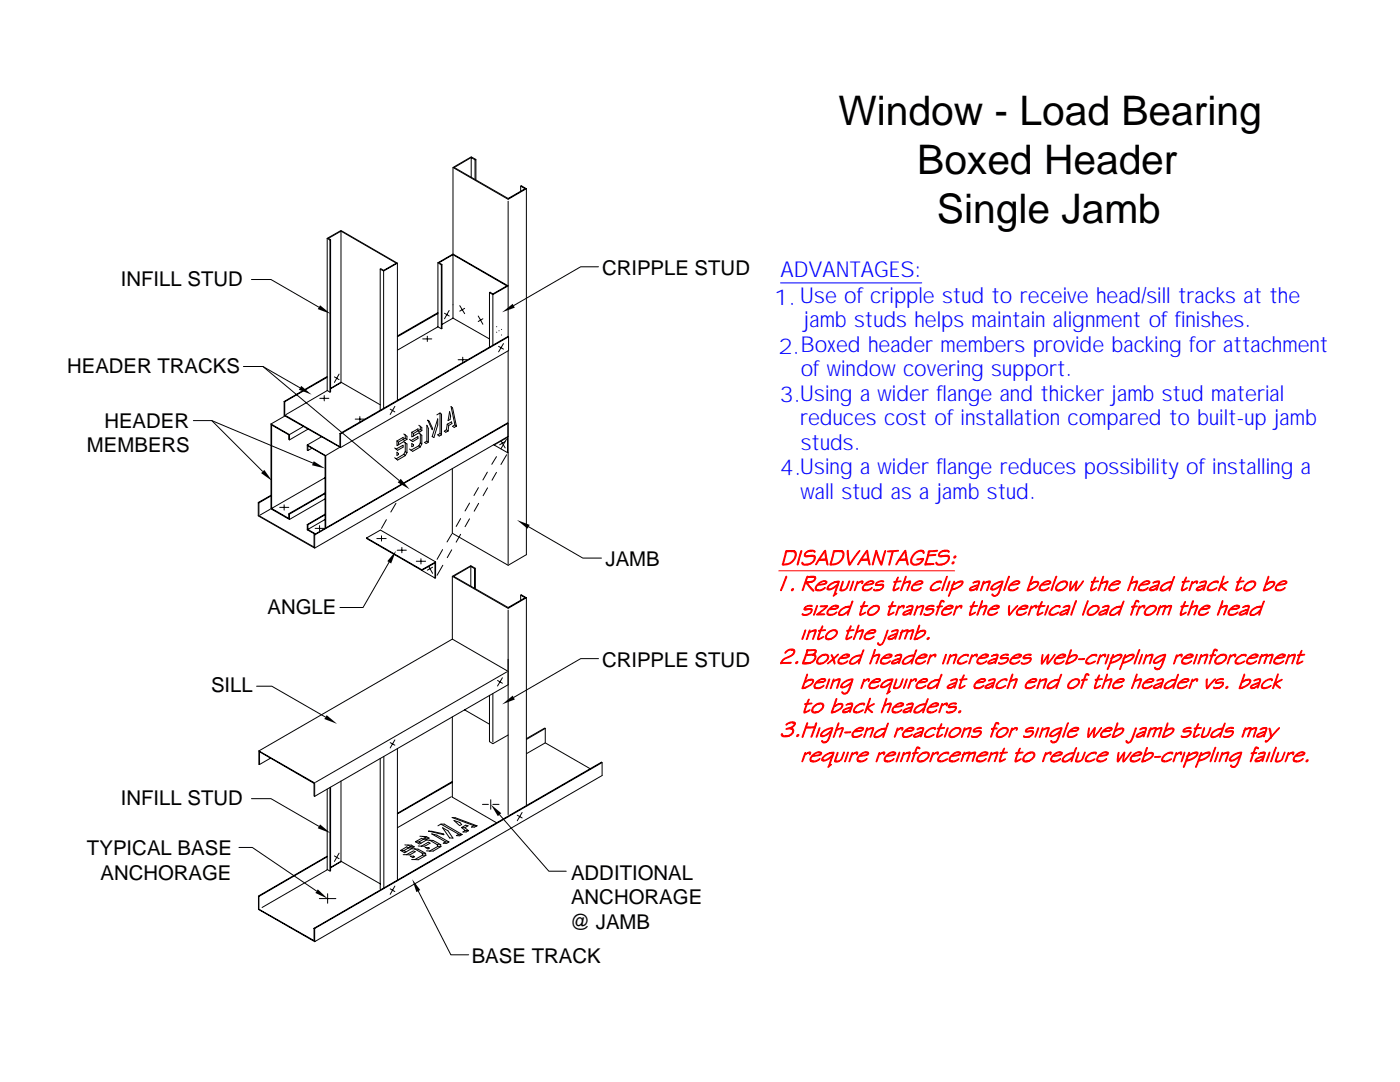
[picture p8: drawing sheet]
<svg xmlns="http://www.w3.org/2000/svg" width="279mm" height="216mm" viewBox="0 0 279 216" stroke-linecap="round" stroke-linejoin="round" font-family="sans-serif">
<defs><g id="words">
<g font-size="8.1">
<text x="167.3" y="24.9">Window - Load Bearing</text>
<text x="183" y="34.6">Boxed Header</text>
<text x="187" y="44.4">Single Jamb</text>
</g>
<g font-size="4.4" fill="#00f">
<text x="155.8" y="55.2">ADVANTAGES:</text>
<text x="154.5" y="60.9">1. Use of cripple stud to receive head/sill tracks at the</text>
<text x="160.4" y="65.3">jamb studs helps maintain alignment of finishes.</text>
<text x="155.4" y="70.6">2.Boxed header members provide backing for attachment</text>
<text x="159.8" y="75.1">of window covering support.</text>
<text x="155.5" y="80.3">3.Using a wider flange and thicker jamb stud material</text>
<text x="159.7" y="84.9">reduces cost of installation compared to built-up jamb</text>
<text x="159.8" y="89.7">studs.</text>
<text x="155.7" y="94.8">4.Using a wider flange reduces possibility of installing a</text>
<text x="159.8" y="99.5">wall stud as a jamb stud.</text>
</g>
<g font-size="4.1">
<text x="24.1" y="57.1">INFILL STUD</text>
<text x="120.1" y="54.9">CRIPPLE STUD</text>
<text x="13.4" y="74.3">HEADER TRACKS</text>
<text x="20.8" y="85.4">HEADER</text>
<text x="17.4" y="90.3">MEMBERS</text>
<text x="120.9" y="113">JAMB</text>
<text x="53.4" y="122.4">ANGLE</text>
<text x="120.1" y="133.1">CRIPPLE STUD</text>
<text x="42.1" y="138.1">SILL</text>
<text x="24.1" y="160.7">INFILL STUD</text>
<text x="17.4" y="170.7">TYPICAL BASE</text>
<text x="20.1" y="175.6">ANCHORAGE</text>
<text x="114" y="175.6">ADDITIONAL</text>
<text x="113.7" y="185.4">@ JAMB</text>
<text x="114" y="180.5">ANCHORAGE</text>
<text x="94.1" y="192.2">BASE TRACK</text>
</g>
</g></defs>
<g fill="#000">
<path d="M60.1 77l2.1 1.7-2.6-.9zM63.9 60.9l2.1 1.7-2.6-.9zM100.2 62.3l2.1-1.7 .4 .8zM52.1 94.4l.6-.6 1.6 2.2zM62.6 92l2.3 1.5-2.6-.7zM80 95.5l1.7 2.1-2.3-1.3zM79 109.9l-.9 2.5-.8-.4zM103.2 103.8l2.5 .9-.4 .8zM100.2 140.5l2.1-1.7 .4 .8zM65.2 142.7l2.1 1.7-2.6-.9zM63.4 177.5l2 1.8-2.5-1.1zM63.9 164.5l2.1 1.7-2.6-.9z"/>
<path d="M82.3 175.4l1.6 2.2-.8 .4zM98 160.5l2 1.8-.6 .6z"/>
</g>
<g fill="none" stroke="#000" stroke-width=".2">
<path d="M90.4 33.4v17.3M94 31.4l-3.3 2 10.7 6.2 3.4-1.9-.9-.6M94.8 31.9l-.8-.5v4M94.8 31.9l.2-.1v4.1M94.8 31.9v3.9M95 31.8l-1-.5-3.6 2.1 11 6.4 3.7-2.1M105.1 37.7l-1.1-.6h-.1v1M105.1 37.7v73l-3.7 2.1-11.1-6.4v-12.9M50.2 55.8h3.9l9.5 5.5M65.3 47.6l2.8-1.6 11.2 6.5M65.3 47.6v30.3l.5 .4 .2-.1v-30.4M65.3 47.6l.5 .3"/>
<path d="M65.8 47.9l.2-.1-.4-.2 2.5-1.5v30.2M65.8 47.9v30.4M68.1 46.1l11 6.4-2.5 1.5-.6-.4-.1 .1M75.9 53.7v28.2M75.9 53.7l.7 .4M76.6 54.1v27.4M79.3 52.5v27.4M79.3 52.5l-2.7 1.6M87.4 52.4v12.8M87.4 52.4l.7 .5M88.1 52.9v12.7M88.2 52.8v12.8l-.8-.4"/>
<path d="M90.4 50.8l-2.8 1.6 .6 .4-.1 .1M90.4 50.8l10.8 6.2-2.8 1.7-.6-.4-.1 .1 .7 .4M90.4 50.8v12.7M90.4 50.7l11 6.3-3 1.8M90.4 50.7l-3 1.7M97.7 58.4v10.9M98.4 58.8v10.1M101.4 40.2v26.9M119.4 53.2h-3.5l-13.4 7.8M48.6 73.1h3.9l7.3 4.3M52.5 73.1l27.2 22.8M63.8 79.5h1.8"/>
<path d="M64.7 78.9v1.1M65.3 75.3l-8.5 4.9M65.3 75.1l-8.6 5M65.3 77.9l-8.3 4.8M66.7 75.2l1 .6M67.7 74.7l-1 1.6M68.1 76.3l7.8 4.5M68.1 76.3l-2.1 1.2M68.1 76.3l-2.1 1.3M84.3 67.6h1.9M85.3 67.1v1M87.4 62.5l-8.1 4.7"/>
<path d="M87.4 62.4l-8.1 4.6M87.4 65.2l-8.1 4.7M88.7 62.5l.9 .6M89.6 62l-.9 1.6M90.4 63.5l7.3 4.1M90.4 63.5l-2.2 1.2M91.4 71.8h1.8M91.8 61l.9 1.6M92.4 71.3v1M92.7 61.5l-.9 .6M95.4 63.1l1 1.6M96.4 63.6l-1 .6"/>
<path d="M99.1 65.2h.1M99.1 66.3h.1M99.5 69.1l1 .6M99.6 66h.1M100.1 65.7v.1M100.1 66.8v.1M100.5 68.6l-1 1.6M101.4 70v42.5M101.4 67.1l-33.6 19.4M101.4 67.1l.1 .1M101.5 67.2l-33.5 19.4M101.5 67.2v2.8l-33.5 19.3"/>
<path d="M38.6 83.9h3.7l10.1 10.1M42.3 83.9l20.1 8.5M54.1 99l-2.4 1.4M54.1 98.8l-2.6 1.5M54.1 84.6v16.9l3.7 2.2M54.1 84.6l3.7 2.1M56.7 80.1v2.8l11.3 6.4M56.7 80.1l.1 .1M56.8 80.2v2.6l11 6.3v-2.6M56.9 83l-2.8 1.6M57.8 86.7v1.1l-.2-.1v-.9l-3.4-2v16.7M60.6 85.1l-2.8 1.6"/>
<path d="M61.3 88.8v1.1h.1M61.3 88.8l3.7 2.1M61.5 85.6l-3.7 2.2M62.3 89.4l-.9 .5v-.9l3.5 2v14.4M64.1 87.2l-2.8 1.6M64.9 95.3l-10.7 6.2M64.9 98.4l-7.3 4.1M64.9 98.5l-7.1 4.1M64.9 99.5l-7.1 4.2M65 90.9v14.4M67.8 89.3l-2.8 1.6M67.8 86.5l.2 .1v2.7"/>
<path d="M70.9 83.6h1.8M71.8 83.1v1.1M77.9 81.6l.9 .6M78.8 89.4l.3 .2M78.8 91.3l.3 .2M78.8 81.1l-.9 1.6M79.1 89.6l1.4-.8v.4l-1.1 .7zM79.2 88v.9l1.4-.8 .3 .3M79.2 90.2l.3 .3v.2l-.3 .2zM79.2 88l.3 .2M80.5 87.7v-.4l-1.3 .7M80.5 87.7l-1 .5v.6"/>
<path d="M80.6 90.7l-1.5 .8M80.6 86.6l.3 .2M80.6 90.7l.3 .2M80.9 86.8v.6l-.4 .3M80.9 88.4v1.7M80.9 88.4l.3 .2v1.7M80.9 90.9l-1.5 .9-.3-.3M80.9 90.1l-.3 .6M80.9 86.8l.3 .3v.6M80.9 87.4l.3 .3M80.9 90.1l.3 .2M81.2 87.7l-.4 .2-.3-.2"/>
<path d="M81.2 90.3l-.3 .6M81.7 87.7l.4 .2M81.7 89.6l.4 .3M82.1 87.9l1.3-.8v.4l-.7 .4-.3 .2zM82.2 86.3v.9l1.4-.8 .3 .2M82.2 88.5l.3 .3v.2l-.3 .1zM82.2 86.3l.3 .2M83.4 86v-.4l-1.2 .7M83.4 86l-.9 .5v.5M83.6 89l-1.5 .9M83.6 84.9l.3 .2M83.6 89l.3 .2"/>
<path d="M83.9 85.1v.6l-.5 .3M83.9 86.6v1.8M83.9 86.6l.3 .2v1.8M83.9 89.2l-1.5 .9-.3-.2M83.9 85.1l.3 .2v.6M83.9 88.4l-.3 .6M83.9 85.7l.3 .2M83.9 88.4l.3 .2M84.2 85.9l-.4 .3-.4-.2M84.2 88.6l-.3 .6M85.2 84.9l.3 .6v2.7l-.5 .3-.3-.2 .5-.3zM85.2 88l.3 .2"/>
<path d="M85.4 83.8l.3 .3 .6 1.4v.2zM87.2 82.8l.6-.4v4.1M87.4 83.6v1.2l-.8 2.5-.3-.2zM87.8 82.4l.3 .3v4.1M87.8 86.5l-.4 .3 .3 .2 .4-.2M87.8 86.5l.3 .3M89.1 85.7l.3 .3M89.3 84.6l-.2 1.1-.4 .3 .3 .3 .4-.3M89.3 84.6l.8-.4 .1 .3-.6 .4zM89.6 84.9l-.2 1.1M89.7 82.1l.2 .9-.1 .7-.4 .2zM90.8 84.8l-.8-3.7 .3 .3 .8 3.6"/>
<path d="M90.8 84.8l-.5 .3 .4 .2 .4-.3M90.8 84.8l.3 .2M95.5 97.3l-.9 1.6M97.3 94.2l-.9 1.6M97.3 97.3l-.9 1.6M98.6 88.7l-.1 .1M99.1 91.1l-1 1.5M99.1 94.3l-.9 1.5M100 88l.8 1.4M100.8 88.1l-1.1 .7M101.1 87.7l-1.1 1.9M101.1 90.7l-1.1 2"/>
<path d="M101.4 84.5v2.6l-38.6 22.3M101.4 84.5l-.1-.1-38.6 22.3M101.4 84.5l-38.6 22.2M101.4 90.3h-.1v-3l-2.7 1.5 2.7 1.5M51.7 100.4l-.2-.1v2.6l11.3 6.5v-2.7M51.7 100.4v2.5l11 6.3v-2.5h.1M53.9 101.6l-2 1.2M54.2 101.5l3.4 1.9v-.9l.2 .1v1.1M55.8 101.2h1.8M56.7 100.7v1.1M61.3 104.7v1l1.5 .9M61.3 104.7h.1"/>
<path d="M61.4 105.6l1.6 .9M61.4 104.7v.9M62.9 105.4h1.8M63.8 104.9v1M64.9 102.7l-3.5 2M64.9 103.7l-3.5 1.9M64.9 102.6l-3.6 2.1M73.2 107.3l11 6.4M73.2 107.3v.2l13.6 7.8M73.2 107.3l2.7-1.5 11 6.3M75.2 107.5h1.9M76.1 106.9v1.1"/>
<path d="M77.1 103.7l-1 1.7M77.7 112.2l-5.2 9h-4.7M79 100.4l-1 1.8M79.3 109.8h1.8M80.2 109.2v1.1M83.1 112h1.8M84 111.5v1M84.2 113.7v.1l2.6-1.5v3M85.6 113.1l.7 1.3M86.3 113.2l-1 .6M86.9 112.1l-2.7 1.6M86.9 112.1v3.2h-.1"/>
<path d="M88.3 109.7l-1.1 1.9M88.4 112.8l-1.2 2M90.1 106.6l-.9 1.5M90.1 109.7l-.8 1.6M90.3 115l11.1 6.4 3.7-2.1M90.3 115v12.5M91.9 103.5l-.9 1.6M91.9 106.6l-.9 1.6M93.7 100.4l-.9 1.6M93.7 103.5l-.9 1.6M94 113l-3.5 2 10.9 6.2 3.4-1.9-.9-.5M94.7 113.5l-.7-.5v3.9"/>
<path d="M94.7 113.5l.1-.1-.8-.5-3.7 2.1M94.7 113.5v3.9M94.8 113.4v4.1M95.5 100.4l-.9 1.6M105.1 119.3l-1.1-.6-.1 .1v1M105.1 119.3v41.5M105.5 105.1l10.8 6.3h3.7M51.2 136.9h3.1l10.6 6.2M90.3 127.5l-38.6 22.3M90.3 127.5l11.1 6.5M97.7 138.7v9.3l.7 .4 3-1.7M98.4 138.4v9.7"/>
<path d="M99.3 135.8l1 .5M100.3 135.2l-1 1.7M101.1 134.1l-38.1 22M101.4 121.7v40.8M101.4 136.6l-38.6 22.3M119.4 131.4h-3.5l-13.4 7.8M50.2 159.4h3.9l9.5 5.5M51.7 149.8v2.7h.1v-2.5l10.9 6.3v2.6h.1M51.7 149.8l11.1 6.4v2.7M54 151.3l-2.2 1.2M65.8 157.1v16.7M66 157.1v16.7h-.2l-.5-.3v-16"/>
<path d="M68.1 155.9v16M75.9 151.3v26.1M76.6 150.9v26.2M77.9 148.2l.9 .5M78.8 147.6l-.9 1.6M79.3 149.4v26.1M90.1 159l-10.8 6.2M90.3 143v16.1l8.8 5.1M90.3 155.9l-11 6.4M90.3 156.1l-11 6.3M92.7 141.6l5 2.9M97.9 159.6v1.9"/>
<path d="M108.8 145.4v2.8l-3.7 2.1M108.8 145.4l-.1-.1-3.6 2.1M108.8 148.2l9 5.2M108.8 145.4l-3.7 2.2M120.2 152.2l-57.4 33.1M47.7 169.1h2.7l12.7 8.7M51.7 178.9l-.1-.1v2.7l11.2 6.4M51.7 178.9v2.5l11 6.3v-2.5M63.7 179.3h3.3M65.3 173.6l-13 7.5M65.3 171l-13.6 7.9M65.3 170.8l-13.7 8"/>
<path d="M65.4 178.3v1.9M66.7 170.8l1 .5M67.7 170.2l-1 1.7M68.1 171.9l7.8 4.5M68.1 171.9l-2.1 1.2M68.1 171.9l-2.1 1.3M77.9 177.4l.9 .5M78.8 176.8l-.9 1.7M79.9 169.7h.7M80.5 170.5h.6M80.8 168.6h.6M81.1 170.5l1.4-.7 .4 .1-1.1 .7z"/>
<path d="M81.4 168.6l.6 .3-.5 .3M81.4 168.6h.7l.6 .4M81.5 169.2l-.3-.2-1.3 .7M81.5 169.2l-.9 .5 .4 .3M81.9 170.8l.8 .2-.3 .1zM82 168.9l.7 .1M82.1 171.5h.7M82.7 169l-.5 .2h-.7M82.8 169.4l1.5 .8M82.8 169.4h-.7l-1.3 .8-.9-.5M82.8 169.4h.6l1.5 .9M82.9 168h.7"/>
<path d="M83.5 177.8l6.5 12.7h3.5M83.5 168.8h.6M83.8 166.9h.6M84.1 168.8l1.4-.8 .3 .3-1 .5zM84.3 170.2v.4M84.3 170.2l.6 .1M84.3 170.6l-1.5 .9M84.3 170.6l.7 .1M84.4 166.9l.6 .3-.5 .2M84.4 166.9h.7l.5 .3M84.5 167.4l-.4-.1-1.2 .7M84.5 167.4l-.9 .6 .5 .3"/>
<path d="M84.9 169.1l.8 .1-.3 .2zM84.9 170.3l.1 .4M85 170.7l-1.5 .9-.7-.1M85 167.2h.6M85.1 169.8h.7M85.5 165.8l3 .6 .1 .2zM85.6 167.2l-.4 .3-.7-.1M85.8 167.7l1.5 .9M85.8 167.7l-.7-.1-1.4 .8-.8-.4M85.8 167.7h.6l1.5 .9M86.2 166.4l1 .2 2.4 1.4-.5 .3h-.6l.4-.3zM87.3 168.6v.3"/>
<path d="M87.3 168.6h.6M87.3 168.9l-1.5 .9M87.3 168.9h.7M87.4 164.8l.6-.4 3.5 2.1M87.9 168.6l.1 .3M88 168.9l-1.5 .9h-.7M88 164.4h.7l3.5 2.1M88.3 165.2l1.1 .6 1 1.4h-.7zM88.9 168h.7M90.6 163.7l1.2 .4 .3 .4-.4 .2zM91.5 166.5l-.4 .2 .7 .1 .4-.3M91.5 166.5h.7"/>
<path d="M92.1 165.1l.8 .6-.5 .3h.6l.5-.2M92.1 165.1l.8-.4 .5 .1-.6 .4zM92.8 165.2l.7 .6M92.9 165.7l.6 .1M94.6 164.7l-4.4-1.6 .7 .1 4.3 1.6M94.6 164.7l-.5 .3h.6l.5-.2M94.6 164.7l.6 .1M96.3 160.5h1.2M98.4 160.5h1.2M99.7 162.5l9.8 11.3h3.5M103.2 162.7l1 .5M104.2 162.1l-1 1.7"/>
<path d="M62.7 185.2l57.3-33.1 .2 .1v2.5l-57.4 33.2M62.7 185.2l.1 .1M62.8 185.3v2.6"/>
</g>
<path d="M155.8 56.5h28.2" fill="none" stroke="#00f" stroke-width=".2"/>
<g fill="#f00" stroke="#f00" stroke-width=".2">
<path d="M157.9 110.1l.8-.1 .2 .2v.6l-.1 .6-1 1-.9 .3h-.8v-.1l.5-.1a1.99 1.99 0 0 0 2.1-1.7 .53 .53 0 0 0-.5-.7z" fill-rule="evenodd"/>
<path d="M156.8 109.9l1.9 .1-1.4 .1a.48 .48 0 0 0-.5 .6l-.4 1.8-.3 .1z" fill-rule="evenodd"/>
<path d="M157 109.9h1.6z" fill-rule="evenodd"/>
<path d="M159.9 109.9h.1v.2l-.7 2.5-.2 .1z" fill-rule="evenodd"/>
<path d="M160.1 112.2l.5 .4h1.1l-.5 .2-.9-.1-.3-.3z" fill-rule="evenodd"/>
<path d="M162.1 111h.5a1.36 1.36 0 0 1-.9 1.6h-1a1.88 1.88 0 0 0 1.8-1.1l-.1-.4z" fill-rule="evenodd"/>
<path d="M161 110.9l.8-.1 .8 .1z" fill-rule="evenodd"/>
<path d="M160.7 110.2l.5-.3 .8 .1-.8 .2a.5 .5 0 0 0-.3 .7l1.7 .1-1.8 .1-.3-.1 .1-.6z" fill-rule="evenodd"/>
<path d="M161.2 109.9l1-.1 .3 .1 .2 .2-.2 .1-.2-.2z" fill-rule="evenodd"/>
<path d="M163.3 111.7h1.5l-1.3 .1-.5 .8-.2 .1z" fill-rule="evenodd"/>
<path d="M164.4 110.1h.2l-1 1.5h-.2z" fill-rule="evenodd"/>
<path d="M164.6 109.8l.2 .2 .5 2.6a.29 .29 0 0 1-.3 0 .29 .29 0 0 1-.1-.4l-.1-.5h-1.5l1.5-.2-.2-1.3-.1-.2z" fill-rule="evenodd"/>
<path d="M167.4 110.1l.8-.1 .2 .4a2.27 2.27 0 0 1-1.4 2.2l-1.3 .1v-.1l1-.1 .7-.3 .5-.6 .2-.6a.64 .64 0 0 0 0-.7 .64 .64 0 0 0-.7-.2z" fill-rule="evenodd"/>
<path d="M166.4 109.9l1.8 .1-1.4 .1a.48 .48 0 0 0-.4 .6l-.5 1.8-.2 .1z" fill-rule="evenodd"/>
<path d="M166.6 109.9h1.5z" fill-rule="evenodd"/>
<path d="M171.3 110.1l.3-.2-1.8 2.6h-.2z" fill-rule="evenodd"/>
<path d="M169.1 109.9h.2l.2 2.4 .1 .2h.2l-.2 .3a2.24 2.24 0 0 1-.5-1.6z" fill-rule="evenodd"/>
<path d="M171.6 111.8l.1-.1h1.5l-1.3 .1-.5 .8-.2 .1z" fill-rule="evenodd"/>
<path d="M172.8 110.1h.2l-1 1.5h-.3z" fill-rule="evenodd"/>
<path d="M172.9 109.9l.2-.1 .1 .2 .4 2.7-.2-.1-.2-.9h-1.5l1.5-.2z" fill-rule="evenodd"/>
<path d="M174.9 110.3l.1-.1 .1 .2 .8 2h-.3l-.2-.4z" fill-rule="evenodd"/>
<path d="M176.5 110l.2-.1 .1 .1-.7 2.3a.28 .28 0 0 1 0 .3 .28 .28 0 0 1-.3 .1l-.2-.3h.3z" fill-rule="evenodd"/>
<path d="M174.8 109.9h.2v.3l-.1 .1-.7 2.4-.1-.1z" fill-rule="evenodd"/>
<path d="M178.1 110.1h.2l-.8 2.7-.1-.2z" fill-rule="evenodd"/>
<path d="M177.2 109.9h2.1l-1.3 .2h-.8z" fill-rule="evenodd"/>
<path d="M179.2 111.8l.1-.1h1.5l-1.3 .1-.5 .8-.2 .1z" fill-rule="evenodd"/>
<path d="M180.4 110.1h.2l-1 1.5h-.2z" fill-rule="evenodd"/>
<path d="M180.5 109.9l.2-.1 .1 .2 .4 2.7-.2-.3-.2-.7h-1.5l1.5-.2-.2-1.4z" fill-rule="evenodd"/>
<path d="M182.8 112.6h.1a1.4 1.4 0 0 0 1.2-1l.2-.1-.2 .5-.5 .5z" fill-rule="evenodd"/>
<path d="M183 111.5l1.3-.1v.1l-1 .2h-.3z" fill-rule="evenodd"/>
<path d="M183.8 110l.5-.1 .1 .5z" fill-rule="evenodd"/>
<path d="M182.5 110.4a1.68 1.68 0 0 1 1.8-.5l-1 .2-1.1 .9-.3 .7 .1 .5 .4 .4h1l-.5 .2-.7-.1-.5-.5 .1-.7z" fill-rule="evenodd"/>
<path d="M184.8 112.6l1.6-.1v.1z" fill-rule="evenodd"/>
<path d="M185.1 110.8l1.7-.1-.2 .1-1.3 .1-.5 1.7h1.6l-1.8 .1z" fill-rule="evenodd"/>
<path d="M185.3 110l.1-.1h1.7l-.2 .1-1.1 .1a.54 .54 0 0 0-.5 .6l-.2 .1z" fill-rule="evenodd"/>
<path d="M186.8 112.2l.4 .4h1.2l-1.2 .2-.4-.3z" fill-rule="evenodd"/>
<path d="M188.8 111l.7 .1a1.55 1.55 0 0 1-1.1 1.5h-.9a1.65 1.65 0 0 0 1.8-1.3z" fill-rule="evenodd"/>
<path d="M187.8 110.9l.8-.1 .8 .1z" fill-rule="evenodd"/>
<path d="M187.5 110.3l.5-.4 .8 .1a1.13 1.13 0 0 0-1.3 .8l.2 .1 1.7 .1h-1.1a.91 .91 0 0 1-1-.1z" fill-rule="evenodd"/>
<path d="M188 109.9l1-.1a.25 .25 0 0 1 .3 .1 .25 .25 0 0 1 0 .3l-.2-.2z" fill-rule="evenodd"/>
<path d="M190.1 112.2l.3-.1-.2 .4h-.2z" fill-rule="evenodd"/>
<path d="M190.4 111.1l.2-.2 .2 .1-.3 .4-.2-.1z" fill-rule="evenodd"/>
<path d="M160.8 116.2h.7h-.4l1.3 1.6v.1l-.6-.3z" fill-rule="evenodd"/>
<path d="M160.9 116.1l1.1-.1a.49 .49 0 0 0 .5-.3 .49 .49 0 0 0-.1-.5h-.3l.6-.1a.73 .73 0 0 1-.5 1z" fill-rule="evenodd"/>
<path d="M161.2 115.1l1.2-.1 .3 .1z" fill-rule="evenodd"/>
<path d="M161.1 115l1.6 .1-1.5 .2-.3 .8h1.2l-1.3 .1-.5 1.5-.2 .2v-.1z" fill-rule="evenodd"/>
<path d="M162.8 117.8l1.1-.2 .8-.3-.1 .2-.7 .4h-.8z" fill-rule="evenodd"/>
<path d="M163.3 116.6l.9-.1a.37 .37 0 0 0 .4 0 .37 .37 0 0 0 .2-.4l-.3-.1h.5v.3l-.3 .3z" fill-rule="evenodd"/>
<path d="M163.3 116.4a1.45 1.45 0 0 1 1.7-.4l-1 .1-.7 .5h1.2l-.5 .1a.86 .86 0 0 0-1.1 .5 .38 .38 0 0 0 .1 .4 .38 .38 0 0 0 .4 .1l-.6 .1-.1-.3 .2-.6z" fill-rule="evenodd"/>
<path d="M166.7 118.6l.3-.2z" fill-rule="evenodd"/>
<path d="M167 116.9l.3-.1-.6 1.7 .1 .1-.5 .4z" fill-rule="evenodd"/>
<path d="M165.3 116.9l.5-.4 .7-.4 .8 .1h-.7l-.7 .4-.6 .6v.3h.2l-.4 .1z" fill-rule="evenodd"/>
<path d="M166.5 116.1l1-.1-.2 .8-.3 .1a2.02 2.02 0 0 1-1.9 .7 2.61 2.61 0 0 0 2.2-1.4z" fill-rule="evenodd"/>
<path d="M168.1 116.1l.2-.1-.5 1.6 .2 .1-.4 .1z" fill-rule="evenodd"/>
<path d="M169.4 116h.2l-.4 1.1a1.2 1.2 0 0 1-1.6 .7l.8-.1 .5-.3z" fill-rule="evenodd"/>
<path d="M170.2 116h.2l-.6 1.6-.2 .3z" fill-rule="evenodd"/>
<path d="M171.2 116.3l.4-.3 .4 .1z" fill-rule="evenodd"/>
<path d="M171 116.1l.2-.1v.3l.1 .1-.2 .1-.6 1.4z" fill-rule="evenodd"/>
<path d="M171.6 116l.3-.1a.28 .28 0 0 1 .3 .3 .28 .28 0 0 1-.2 .3v-.4z" fill-rule="evenodd"/>
<path d="M172.2 117.8l.9-.1 1-.4-.4 .3-.4 .3h-.8z" fill-rule="evenodd"/>
<path d="M172.7 116.6l1.2-.1 .3-.2v-.1l-.4-.2h.6a.52 .52 0 0 1-.5 .6z" fill-rule="evenodd"/>
<path d="M172.6 116.5l1.1-.6 .7 .1-1 .1-.7 .5h1.2l-.5 .1a.86 .86 0 0 0-1.1 .5 .4 .4 0 0 0 .5 .5l-.6 .1-.1-.3v-.4z" fill-rule="evenodd"/>
<path d="M174.3 117.6l1.3 .2-.8 .1h-.3z" fill-rule="evenodd"/>
<path d="M174.7 116.7h1.2l-.7 .1z" fill-rule="evenodd"/>
<path d="M175.1 116.7l.7-.2 .5 .2z" fill-rule="evenodd"/>
<path d="M175.9 116h.5z" fill-rule="evenodd"/>
<path d="M175 116.2l.8-.3 .6 .1-1.1 .2-.4 .3 .1 .2h1.3v.4l-.4 .5-.3 .2-.7-.1 .9-.2a.42 .42 0 0 0 .3-.3 .42 .42 0 0 0-.1-.4l-1.3-.1z" fill-rule="evenodd"/>
<path d="M178.2 117.7l.5-.1 .8-.3-.3 .3-.7 .3h-.2z" fill-rule="evenodd"/>
<path d="M178.4 116.2h.3z" fill-rule="evenodd"/>
<path d="M178.4 116h1.4v.1l-.9 .1-.4 1.1v.4h-.3l.5-1.4v-.1h-.3z" fill-rule="evenodd"/>
<path d="M179.2 115.2l.1 .1-.3 .7h-.2z" fill-rule="evenodd"/>
<path d="M180.3 116.3l.5-.2h.6l-1 .4-.6 1.4z" fill-rule="evenodd"/>
<path d="M180.9 116.1l.5-.2 .3 .1-.2 .8-.5 1.1v-.3l.5-1.4z" fill-rule="evenodd"/>
<path d="M180.7 115h.1v.2l-.1 .5-.2 .6h-.2z" fill-rule="evenodd"/>
<path d="M182 117.8l.9-.1 .9-.5a.79 .79 0 0 1-.8 .7h-.8z" fill-rule="evenodd"/>
<path d="M182.5 116.6l1.2-.1 .3-.3-.4-.2h.5a.45 .45 0 0 1-.5 .6z" fill-rule="evenodd"/>
<path d="M182.2 116.7l1-.7 .7-.1 .2 .1-1.1 .2-.5 .4h1.1l-.3 .1a1.15 1.15 0 0 0-1.2 .5l.2 .5h.3l-.6 .1a.9 .9 0 0 1 .2-1.1z" fill-rule="evenodd"/>
<path d="M185.7 117.7h.9l1-.4a1.61 1.61 0 0 1-1.9 .4z" fill-rule="evenodd"/>
<path d="M186.2 116.5l.7-.4h.6a1.72 1.72 0 0 0-1.6 1.4l.4 .2h-.6a1.05 1.05 0 0 1 .5-1.2z" fill-rule="evenodd"/>
<path d="M186.9 116.1l.8-.2 .2 .2-.2 .2-.1-.2z" fill-rule="evenodd"/>
<path d="M188.9 115.1l.1-.1 .1 .1-1.1 2.8v-.4z" fill-rule="evenodd"/>
<path d="M189.5 116h.1v.2l-.7 1.7z" fill-rule="evenodd"/>
<path d="M190.4 116.5l.8-.4h.6z" fill-rule="evenodd"/>
<path d="M190.4 116h.1l-.1 .5h.3l-.4 .2-.3 .9h.5a.76 .76 0 0 0-.8 .8l-.4 .6 .7-2.2z" fill-rule="evenodd"/>
<path d="M191.2 116.1l.5-.2a.37 .37 0 0 1 .5 .1 .37 .37 0 0 1-.1 .5l-.3 .4-.9 .5-.9 .2 1.4-.6a.67 .67 0 0 0 .5-.9z" fill-rule="evenodd"/>
<path d="M193.9 117.7l1-.3-.5 .3z" fill-rule="evenodd"/>
<path d="M193.5 117.4l1.1-.6h.5l-1 .4a.36 .36 0 0 0-.3 .5h.6l-.2 .1a.49 .49 0 0 1-.7-.3z" fill-rule="evenodd"/>
<path d="M194.2 116.2l.9-.1-.8 .3-.2-.1z" fill-rule="evenodd"/>
<path d="M194.5 116.1l.4-.1a.36 .36 0 0 1 .5 0 .36 .36 0 0 1 .1 .5l-.5 1.3h-.1v-.4h-.2l.3-.2 .1-.4h-.5a.51 .51 0 0 0 .6-.2 .51 .51 0 0 0 0-.5z" fill-rule="evenodd"/>
<path d="M196.1 116.3l.6-.2h.7l-1.1 .4-.6 1.4z" fill-rule="evenodd"/>
<path d="M196.3 116h.1l-.1 .3h-.2z" fill-rule="evenodd"/>
<path d="M196.8 116.1l.6-.2a.24 .24 0 0 1 .3 .1 .24 .24 0 0 1-.1 .3l-.6 1.6-.1-.2 .5-1.5z" fill-rule="evenodd"/>
<path d="M198 118.6l.1-.1 .3 .3h.6l-.7 .2z" fill-rule="evenodd"/>
<path d="M197.7 117.6l.8-.1 .9-.6 .3-.1a2.44 2.44 0 0 1-1.8 .9z" fill-rule="evenodd"/>
<path d="M200 116.1h.2l-.1 .3-.8 2-.3 .4h-.5a1.48 1.48 0 0 0 1.1-1.5l.1-.5h-.2l.4-.3z" fill-rule="evenodd"/>
<path d="M198.1 116.8l.2-.2a3.4 3.4 0 0 1 1.9-.6v.1l-.7 .1-1 .5-.6 .7 .2 .2h-.4v-.3z" fill-rule="evenodd"/>
<path d="M201.3 115.1l.1-.1 .1 .1-1.1 2.8-.1-.3z" fill-rule="evenodd"/>
<path d="M201.3 117.8l1-.1 .9-.4-.2 .2-.6 .4h-.8z" fill-rule="evenodd"/>
<path d="M201.8 116.6l1.3-.1 .2-.3-.4-.2h.6a.45 .45 0 0 1-.5 .6z" fill-rule="evenodd"/>
<path d="M201.5 116.7l1-.7 .7-.1 .3 .1-1.1 .2-.6 .4h1.2l-.4 .1a1.15 1.15 0 0 0-1.2 .5 .44 .44 0 0 0 .5 .5l-.6 .1a.74 .74 0 0 1 .2-1z" fill-rule="evenodd"/>
<path d="M205.7 116.5l.5-.3h.6z" fill-rule="evenodd"/>
<path d="M206.2 116.2l.4-.2a.44 .44 0 0 1 .5 0 .44 .44 0 0 1 .2 .5 2.32 2.32 0 0 1-2.1 1.2l.4-.1a2.01 2.01 0 0 0 1.5-1.3l-.3-.1z" fill-rule="evenodd"/>
<path d="M206 115h.1v.3l-.4 1.1 .2 .1a.78 .78 0 0 0-.5 .8l-.2 .4h.6l-.7 .2-.1-.2z" fill-rule="evenodd"/>
<path d="M207.5 117.8l.9-.1 1-.4-.1 .2-.8 .4h-.7z" fill-rule="evenodd"/>
<path d="M208 116.6l1.3-.2 .2-.2-.4-.2h.6a.45 .45 0 0 1-.5 .6z" fill-rule="evenodd"/>
<path d="M207.7 116.7l1.1-.7a.73 .73 0 0 1 .9 0l-1.1 .2-.6 .4h1.2l-1.3 .2-.3 .4a.4 .4 0 0 0 .5 .5l-.6 .1a.74 .74 0 0 1 .2-1z" fill-rule="evenodd"/>
<path d="M210.7 115.1l.2-.1v.1l-.9 2.6-.2 .2v-.3z" fill-rule="evenodd"/>
<path d="M211.1 116.5l.7-.4h.5l-.7 .2-.6 .6a.48 .48 0 0 0-.1 .5 .48 .48 0 0 0 .3 .3h.8l-.6 .2h-.5a.47 .47 0 0 1-.2-.7z" fill-rule="evenodd"/>
<path d="M211.8 116.1a.94 .94 0 0 1 1.2 .1 .9 .9 0 0 1-.2 1l-.8 .5h-.6a1.43 1.43 0 0 0 1.4-1.4l-.4-.2z" fill-rule="evenodd"/>
<path d="M214.8 116.2h.2l-.2 1.1v.4h.1l-.3 .2-.1-.4z" fill-rule="evenodd"/>
<path d="M213.7 116h.1v.2l-.1 1.5h-.3z" fill-rule="evenodd"/>
<path d="M214.8 116h.2v.2h-.2l-.8 1.3-.5 .4-.1-.2h.3z" fill-rule="evenodd"/>
<path d="M216.2 115.9v.1l-.5 .8-.8 .9h-.1z" fill-rule="evenodd"/>
<path d="M217.6 117.7l.5-.1 .7-.3-.2 .3-.7 .3h-.2z" fill-rule="evenodd"/>
<path d="M217.8 116.2h.3z" fill-rule="evenodd"/>
<path d="M217.8 116h1.4l-.9 .2-.5 1.2 .1 .3h-.3l.5-1.5h-.3z" fill-rule="evenodd"/>
<path d="M218.5 115.2l.2 .1-.3 .7h-.2z" fill-rule="evenodd"/>
<path d="M219.6 116.3l.6-.2h.6l-1 .4-.3 1-.3 .4z" fill-rule="evenodd"/>
<path d="M220.3 116.1a.52 .52 0 0 1 .8 0l-.4 1.3-.3 .5 .5-1.7z" fill-rule="evenodd"/>
<path d="M220 115.1l.3-.1-.4 1.2-.3 .1z" fill-rule="evenodd"/>
<path d="M221.4 117.8a2.19 2.19 0 0 0 1.7-.6l.2 .1-.2 .2-.7 .4h-.8z" fill-rule="evenodd"/>
<path d="M221.9 116.6l1.4-.2 .1-.2-.4-.2h.6v.2l-.2 .3-.3 .1z" fill-rule="evenodd"/>
<path d="M221.8 116.4a1.58 1.58 0 0 1 1.8-.4l-1.1 .1-.6 .5h1.2l-1.1 .2a.49 .49 0 0 0-.6 .4 .49 .49 0 0 0 .6 .5l-.6 .1-.2-.3 .2-.5z" fill-rule="evenodd"/>
<path d="M225.6 116.3l.5-.2h.6a1.37 1.37 0 0 0-1.4 1.4l-.2 .4z" fill-rule="evenodd"/>
<path d="M226.2 116.1l.5-.2a.27 .27 0 0 1 .4 .1 .27 .27 0 0 1-.1 .4l-.7 1.5v-.3l.5-1.4z" fill-rule="evenodd"/>
<path d="M226 115h.1v.2l-.1 .5-.2 .6h-.2z" fill-rule="evenodd"/>
<path d="M227.3 117.8l.9-.1 1-.4-.4 .3-.5 .3h-.8z" fill-rule="evenodd"/>
<path d="M227.8 116.6l.8-.1a.52 .52 0 0 0 .6-.4l-.3-.1h.5a.45 .45 0 0 1-.5 .6z" fill-rule="evenodd"/>
<path d="M227.5 116.7l1-.7 .7-.1 .2 .1-.9 .1-.7 .5h1.1l-.4 .1a.85 .85 0 0 0-1.1 .7l.2 .3h.3l-.6 .1-.1-.2v-.3z" fill-rule="evenodd"/>
<path d="M229.8 117.7l1-.3-.5 .3z" fill-rule="evenodd"/>
<path d="M229.5 117.3l1-.5h.6l-1.5 .6 .1 .3h.6l-.1 .1a.54 .54 0 0 1-.8-.2z" fill-rule="evenodd"/>
<path d="M230.1 116.2l1-.1-.9 .3z" fill-rule="evenodd"/>
<path d="M230.4 116.1l.7-.2a.3 .3 0 0 1 .4 .2 .3 .3 0 0 1-.1 .4l-.5 1.3h-.1v-.4h-.2l.3-.2 .2-.4h-.5a.52 .52 0 0 0 .6-.7z" fill-rule="evenodd"/>
<path d="M231.6 117.8a2.18 2.18 0 0 0 1.7-.7h.2l-.8 .6a1.12 1.12 0 0 1-1.1 .1z" fill-rule="evenodd"/>
<path d="M232 116.7l.9-.5h.9a1.76 1.76 0 0 0-2 1.4l.3 .1-.5 .1-.1-.2z" fill-rule="evenodd"/>
<path d="M232.9 116.2l.4-.1a.68 .68 0 0 0 .8-.8l.2-.2h.1l-1.1 2.8 .2-.8h-.2l.3-.3 .2-.6z" fill-rule="evenodd"/>
<path d="M235.8 117.7l.4-.1 .8-.3-.3 .3-.7 .3h-.2z" fill-rule="evenodd"/>
<path d="M235.9 116.2h.3z" fill-rule="evenodd"/>
<path d="M236 116h1.4l-.1 .1-.9 .1-.4 1.1v.4h-.2l.4-1.5h-.3z" fill-rule="evenodd"/>
<path d="M236.7 115.2l.1 .1-.3 .7h-.2z" fill-rule="evenodd"/>
<path d="M238 116.3l.4-.3 .4 .1z" fill-rule="evenodd"/>
<path d="M237.9 116l.1 .1v.2l.1 .1-.2 .1-.6 1.4z" fill-rule="evenodd"/>
<path d="M238.4 116l.3-.1a.28 .28 0 0 1 .3 .2 .28 .28 0 0 1-.2 .4v-.4z" fill-rule="evenodd"/>
<path d="M239.1 117.7l1.1-.3-.5 .3z" fill-rule="evenodd"/>
<path d="M238.9 117.3l.9-.5h.6l-1.4 .6v.3h.7l-.2 .1a.54 .54 0 0 1-.8-.2z" fill-rule="evenodd"/>
<path d="M239.5 116.2l.9-.1-.9 .3z" fill-rule="evenodd"/>
<path d="M239.8 116.1l.7-.2a.3 .3 0 0 1 .3 .2 .3 .3 0 0 1-.1 .4l-.5 1.3h-.1l.1-.4h-.2l.3-.2 .1-.4h-.5a.52 .52 0 0 0 .6-.7z" fill-rule="evenodd"/>
<path d="M241 117.7h.9l1-.4-.1 .1-1 .5h-.5z" fill-rule="evenodd"/>
<path d="M241.2 116.8l.9-.7h.6l-.8 .3-.6 .5-.2 .6 .5 .2h-.6l-.1-.1v-.3z" fill-rule="evenodd"/>
<path d="M242.1 116.1l.4-.1a.38 .38 0 0 1 .4-.1 .38 .38 0 0 1 .2 .4h-.1l-.1-.2z" fill-rule="evenodd"/>
<path d="M243.6 117h.3l.8 .8-.3-.1z" fill-rule="evenodd"/>
<path d="M243.5 116.8l1.6-.7-1.3 .7 .1 .2h-.3l-.4 .9z" fill-rule="evenodd"/>
<path d="M244.2 115l.1 .1-.2 .8-.4 .9h-.2z" fill-rule="evenodd"/>
<path d="M246.6 117.7l.5-.1 .8-.3-.3 .3-.7 .3h-.2z" fill-rule="evenodd"/>
<path d="M246.8 116.2h.3z" fill-rule="evenodd"/>
<path d="M246.9 116h1.4l-1 .2-.4 1.2v.3h-.3l.5-1.5h-.3z" fill-rule="evenodd"/>
<path d="M247.6 115.2l.1 .1-.3 .7h-.2z" fill-rule="evenodd"/>
<path d="M248.5 116.6l.6-.4 .8-.1-.8 .2-.5 .5a.53 .53 0 0 0-.2 .5 .53 .53 0 0 0 .4 .4h.7a.72 .72 0 0 1-.8 .2 .72 .72 0 0 1-.5-.7z" fill-rule="evenodd"/>
<path d="M249.3 116.1l.2-.1a.76 .76 0 0 1 1 .1l.1 .1a1.16 1.16 0 0 1-.5 1.2l-.6 .3h-.6a1.63 1.63 0 0 0 1.5-1.3l-.3-.3z" fill-rule="evenodd"/>
<path d="M252.8 116.5l.5-.3h.6z" fill-rule="evenodd"/>
<path d="M253.3 116.2l.4-.2a.52 .52 0 0 1 .7 .2l-.1 .5-.5 .6-.9 .4h-.6l.7-.2 .8-.5a.45 .45 0 0 0 .4-.4 .45 .45 0 0 0-.3-.4z" fill-rule="evenodd"/>
<path d="M253 115.1l.2-.1-.4 1.4 .2 .1-.3 .2-.4 1h.6l-.7 .2-.1-.3z" fill-rule="evenodd"/>
<path d="M254.6 117.8l1-.1 .9-.4-.3 .3-.5 .3h-.8z" fill-rule="evenodd"/>
<path d="M255.1 116.6l1.3-.1 .2-.3-.4-.2h.6a.45 .45 0 0 1-.5 .6z" fill-rule="evenodd"/>
<path d="M255 116.5l1.1-.6 .7 .1-1 .1-.7 .5h1.2l-.4 .1a1.15 1.15 0 0 0-1.2 .5l.2 .5h.3l-.6 .1a1.05 1.05 0 0 1 .4-1.3z" fill-rule="evenodd"/>
<path d="M160.2 122.4l.2 .2h.9l-.9 .2-.3-.2z" fill-rule="evenodd"/>
<path d="M160.4 121.6h1.2l-.4 .1a.49 .49 0 0 1-.8-.1z" fill-rule="evenodd"/>
<path d="M160.8 121.5h1l.3 .1z" fill-rule="evenodd"/>
<path d="M161.7 120.9h.4z" fill-rule="evenodd"/>
<path d="M160.6 121.2l.5-.3h1l-.9 .1a.41 .41 0 0 0-.5 .5l1.4 .1a.8 .8 0 0 1-.8 1h-.7a1.64 1.64 0 0 0 1.3-.6l-.1-.4h-1.4z" fill-rule="evenodd"/>
<path d="M163 120.9h.2l-.8 1.9-.1-.2z" fill-rule="evenodd"/>
<path d="M163.3 122.6h1.3z" fill-rule="evenodd"/>
<path d="M163.7 121h1.2z" fill-rule="evenodd"/>
<path d="M163.7 121l1.3-.2 .2 .1-1.9 1.7h1.3l-1.6 .1 1.9-1.7z" fill-rule="evenodd"/>
<path d="M165.1 122.6h.6a1.54 1.54 0 0 0 1.3-.5v.1a1.72 1.72 0 0 1-1.8 .5z" fill-rule="evenodd"/>
<path d="M165.7 121.5l1.4-.3v-.2l-.3-.1h.5l.1 .2-.5 .4z" fill-rule="evenodd"/>
<path d="M165.4 121.5l.6-.5 .5-.2 .4-.1 .4 .2a1.58 1.58 0 0 0-1.4 .4l-.2 .2h1.1l-1.4 .3a.45 .45 0 0 0-.2 .5 .45 .45 0 0 0 .5 .3h-.6a.83 .83 0 0 1 .3-1z" fill-rule="evenodd"/>
<path d="M167.4 122.7l.8-.1 .9-.6h.2l-.3 .3a1.69 1.69 0 0 1-1.5 .5z" fill-rule="evenodd"/>
<path d="M167.6 121.8l.5-.4a1.76 1.76 0 0 1 1.5-.3l-.8 .1-.9 .6a.6 .6 0 0 0-.2 .8h.2h-.6l.1-.5z" fill-rule="evenodd"/>
<path d="M168.7 121.1l1-.2 .3-.9 .2-.1-1 2.9 .1-.8h-.1l.4-.9z" fill-rule="evenodd"/>
<path d="M171.6 122.6l1.1-.5a1.37 1.37 0 0 1-1.1 .7z" fill-rule="evenodd"/>
<path d="M171.7 121.1h.3z" fill-rule="evenodd"/>
<path d="M171.8 120.9h1.4l-.9 .2-.5 1.2v.3h-.2l.4-1.5h-.3z" fill-rule="evenodd"/>
<path d="M172.4 120.1h.2l-.3 .7-.2 .1z" fill-rule="evenodd"/>
<path d="M173.6 121.4l.6-.5 .6 .1-.6 .2-.7 .5-.2 .5 .1 .3 1 .1-.9 .2a.63 .63 0 0 1-.4-.5 .63 .63 0 0 1 .3-.6z" fill-rule="evenodd"/>
<path d="M174.2 120.9a.86 .86 0 0 1 1.3 .3l-.2 .8-.4 .3-.5 .3h-.6a1.42 1.42 0 0 0 1.5-1.4l-.3-.2z" fill-rule="evenodd"/>
<path d="M177.2 122.6l1.2-.4-1 .6h-.2z" fill-rule="evenodd"/>
<path d="M177.4 121.1h.3z" fill-rule="evenodd"/>
<path d="M177.4 121l1.4-.2-.1 .2-.8 .1-.4 .9v.6h-.3l.5-1.5z" fill-rule="evenodd"/>
<path d="M178.1 120.1h.2l-.3 .8h-.2z" fill-rule="evenodd"/>
<path d="M179.4 121.2l.5-.3h.3z" fill-rule="evenodd"/>
<path d="M179.3 120.9h.2l-.1 .3 .2 .1-.2 .1-.6 1.4z" fill-rule="evenodd"/>
<path d="M179.9 120.9l.5-.1a.32 .32 0 0 1 .1 .3 .32 .32 0 0 1-.3 .2l.1-.3z" fill-rule="evenodd"/>
<path d="M180.6 122.6l1.1-.3-.6 .3z" fill-rule="evenodd"/>
<path d="M180.3 122.3l.8-.5h.8l-1.1 .3a.33 .33 0 0 0-.3 .1 .33 .33 0 0 0 0 .4h.6l-.8 .2-.1-.2z" fill-rule="evenodd"/>
<path d="M180.9 121.1l1-.1-1 .2z" fill-rule="evenodd"/>
<path d="M181.2 121l.5-.2a.36 .36 0 0 1 .5 .1 .36 .36 0 0 1 0 .5l-.4 1.2-.2 .1 .1-.4h-.3l.3-.2 .2-.3-.5-.1a.51 .51 0 0 0 .6-.6z" fill-rule="evenodd"/>
<path d="M182.9 121.2l.7-.2h.5a1.44 1.44 0 0 0-1.4 1.4l-.3 .4z" fill-rule="evenodd"/>
<path d="M183 120.9h.1v.3h-.2z" fill-rule="evenodd"/>
<path d="M183.6 121l.8-.2-.5 1.8-.2 .1 .4-1.7z" fill-rule="evenodd"/>
<path d="M184.4 122.5l.3 .1h.9l-.9 .2-.3-.2z" fill-rule="evenodd"/>
<path d="M184.7 121.6h1.2l-.4 .1a.49 .49 0 0 1-.8-.1z" fill-rule="evenodd"/>
<path d="M185.1 121.5h1l.3 .1z" fill-rule="evenodd"/>
<path d="M186 120.9h.4z" fill-rule="evenodd"/>
<path d="M185 121l.8-.2h.4l.2 .1-1.1 .2a.32 .32 0 0 0-.3 .4l1.4 .1a1.01 1.01 0 0 1-.8 1h-.7l.8-.2a.48 .48 0 0 0 .4-.3 .48 .48 0 0 0 0-.5h-1.4z" fill-rule="evenodd"/>
<path d="M187 121.1h.3z" fill-rule="evenodd"/>
<path d="M187 121l1.1-.1-.1 .2h-.5l-.6 1.7-.1-.3 .5-1.4z" fill-rule="evenodd"/>
<path d="M188 120h.4v.1l-.1 .1z" fill-rule="evenodd"/>
<path d="M187.9 119.8l.5 .2a.8 .8 0 0 0-.8 .8l-.2 .1z" fill-rule="evenodd"/>
<path d="M188 122.6h1.1l.8-.5-.3 .4-.6 .3h-.6z" fill-rule="evenodd"/>
<path d="M188.5 121.5l.7-.1a.54 .54 0 0 0 .8-.4l-.3-.1h.5v.2l-.1 .3-.3 .1z" fill-rule="evenodd"/>
<path d="M188.3 121.5a2.02 2.02 0 0 1 1.6-.7l.3 .1a1.61 1.61 0 0 0-1.4 .4l-.3 .2h1.2l-.6 .1a.72 .72 0 0 0-1 .7l.2 .3h.3h-.7l.1-.6z" fill-rule="evenodd"/>
<path d="M190.9 121.2l.5-.3h.3z" fill-rule="evenodd"/>
<path d="M190.8 120.9h.2l-.1 .3 .2 .1-.2 .1-.6 1.4z" fill-rule="evenodd"/>
<path d="M191.4 120.9l.5-.1 .1 .1-.1 .4h-.2v-.4z" fill-rule="evenodd"/>
<path d="M193.5 122.6l1.2-.4-1.1 .6h-.1z" fill-rule="evenodd"/>
<path d="M193.6 121.1h.3z" fill-rule="evenodd"/>
<path d="M193.7 120.9l1.4-.1-.2 .2-.8 .1-.3 .8-.1 .7h-.2l.4-1.5h-.3z" fill-rule="evenodd"/>
<path d="M194.4 120l.1 .1-.2 .6-.3 .2z" fill-rule="evenodd"/>
<path d="M195.5 121.2l.6-.2h.6l-1.1 .4-.2 .6a.55 .55 0 0 1-.5 .7z" fill-rule="evenodd"/>
<path d="M196.1 121l.6-.2 .3 .1-.7 1.8-.1-.1 .6-1.6z" fill-rule="evenodd"/>
<path d="M196 119.9l.1-.1v.2l-.4 1.1-.2 .1z" fill-rule="evenodd"/>
<path d="M197.2 122.6h1.1l.8-.5-.3 .4-.6 .3h-.5z" fill-rule="evenodd"/>
<path d="M197.7 121.5l1.1-.1 .4-.2-.1-.3h-.3h.6a.46 .46 0 0 1-.5 .6z" fill-rule="evenodd"/>
<path d="M197.5 121.5a1.83 1.83 0 0 1 1.8-.7l.1 .1h-.8l-.8 .5 1.1 .1-1.3 .2-.3 .6 .1 .2 .4 .1h-.7a1.13 1.13 0 0 1 .4-1.1z" fill-rule="evenodd"/>
<path d="M201.3 120.9h.2v1.7h-.2z" fill-rule="evenodd"/>
<path d="M202.8 121l.3-.1-1.5 1.8-.3 .1v-.2h.2z" fill-rule="evenodd"/>
<path d="M202.9 122.6a1.99 1.99 0 0 0 1.9-.5l.1 .1a1.72 1.72 0 0 1-1.9 .5z" fill-rule="evenodd"/>
<path d="M203.5 121.5l1.4-.3v-.2l-.3-.1h.5l.1 .2-.2 .3-.3 .1z" fill-rule="evenodd"/>
<path d="M203.2 121.5l.6-.5 .5-.2 .4-.1 .4 .2a1.58 1.58 0 0 0-1.4 .4l-.2 .2h1.1l-1.3 .2-.1 .1a.45 .45 0 0 0-.1 .6 .45 .45 0 0 0 .4 .2h-.6a.83 .83 0 0 1 .3-1z" fill-rule="evenodd"/>
<path d="M205.9 121.2l.4-.3h.4z" fill-rule="evenodd"/>
<path d="M205.8 120.9h.1v.3l.1 .1-.2 .2-.6 1.3z" fill-rule="evenodd"/>
<path d="M206.3 120.9l.5-.1 .1 .3-.2 .3 .1-.4z" fill-rule="evenodd"/>
<path d="M207 122.6l1.2-.4-1.1 .6h-.1z" fill-rule="evenodd"/>
<path d="M207.1 121.1h.3z" fill-rule="evenodd"/>
<path d="M207.1 121l1.5-.1-1 .2-.4 1.2v.3h-.2l.4-1.5z" fill-rule="evenodd"/>
<path d="M207.8 120.1h.2l-.3 .7-.2 .1z" fill-rule="evenodd"/>
<path d="M209.1 120.9h.2v.1l-.8 1.8z" fill-rule="evenodd"/>
<path d="M209.4 122.6h1l.9-.5a1.68 1.68 0 0 1-1.8 .6z" fill-rule="evenodd"/>
<path d="M209.8 121.5l.8-.6 .6 .1a1.71 1.71 0 0 0-1.6 1.4l.4 .2h-.6l-.1-.1 .1-.4z" fill-rule="evenodd"/>
<path d="M210.6 120.9l.9-.1 .1 .2-.2 .2v-.2z" fill-rule="evenodd"/>
<path d="M211.9 122.6l.8-.3h.3l-.6 .3z" fill-rule="evenodd"/>
<path d="M211.6 122.3l.8-.5h.7l-.8 .2a.4 .4 0 0 0-.5 .2 .4 .4 0 0 0 0 .4h.6l-.8 .2a.29 .29 0 0 1 0-.5z" fill-rule="evenodd"/>
<path d="M212.2 121.2l.3-.2h.6z" fill-rule="evenodd"/>
<path d="M212.5 121l.6-.2 .4 .1v.5l-.6 1.3 .1-.4h-.3l.3-.2 .1-.3-.4-.1 .5-.1 .1-.5z" fill-rule="evenodd"/>
<path d="M214.7 119.9l.1-.1v.2l-.9 2.7a.18 .18 0 0 1-.2-.1 .18 .18 0 0 1 .1-.2z" fill-rule="evenodd"/>
<path d="M217 119.9l.2 .1-1.1 2.8-.1-.2z" fill-rule="evenodd"/>
<path d="M217.6 121.2l.4-.3 .7 .1a1.31 1.31 0 0 0-1.4 1.5l1 .1-.9 .2-.4-.2v-.5z" fill-rule="evenodd"/>
<path d="M218 120.9h.1a.74 .74 0 0 1 1 0 .74 .74 0 0 1 .1 1l-.9 .7h-.7a1.58 1.58 0 0 0 1.3-.7l.3-.4-.1-.3-.2-.2z" fill-rule="evenodd"/>
<path d="M219.7 122.6l1.1-.3-.5 .3z" fill-rule="evenodd"/>
<path d="M219.4 122.3l1.1-.6 .5 .1-1 .2a.39 .39 0 0 0-.4 .2 .39 .39 0 0 0 0 .4h.7l-.9 .2-.1-.2z" fill-rule="evenodd"/>
<path d="M220 121.1l.9-.1-.9 .2z" fill-rule="evenodd"/>
<path d="M220.3 121l.4-.1a.39 .39 0 0 1 .5-.1 .39 .39 0 0 1 .1 .6l-.6 1.3 .1-.4h-.2l.3-.2 .1-.3-.5-.1a.48 .48 0 0 0 .5-.2 .48 .48 0 0 0 0-.5z" fill-rule="evenodd"/>
<path d="M221.5 122.7l.8-.1 .9-.6h.2l-1.1 .8h-.6z" fill-rule="evenodd"/>
<path d="M221.8 121.8l1-.7h.9l-.8 .1-.9 .6a.6 .6 0 0 0-.2 .8h.2h-.6v-.3z" fill-rule="evenodd"/>
<path d="M222.8 121.1l1-.2 .3-.7 .2-.3-1 2.9 .1-.8h-.1l.4-.9z" fill-rule="evenodd"/>
<path d="M225.8 121.1h.4z" fill-rule="evenodd"/>
<path d="M225.8 121l.6-.1 .6 .1-.6 .1-.7 1.7-.1-.2 .6-1.5z" fill-rule="evenodd"/>
<path d="M226.9 120l.4 .1-.1 .1z" fill-rule="evenodd"/>
<path d="M226.7 119.9l.2-.1 .3 .2a.66 .66 0 0 0-.7 .7l-.1 .2h-.2z" fill-rule="evenodd"/>
<path d="M227.5 121.2l.4-.3h.3z" fill-rule="evenodd"/>
<path d="M227.3 121l.2-.1v.3l.1 .1-.3 .2-.5 1.3z" fill-rule="evenodd"/>
<path d="M227.9 120.9a.35 .35 0 0 1 .3-.1 .35 .35 0 0 1 .3 .2l-.2 .4v-.4z" fill-rule="evenodd"/>
<path d="M228.8 121.5l.6-.6 .6 .1a1.44 1.44 0 0 0-1.4 1.4l.3 .2h.8l-.9 .2-.4-.2v-.5z" fill-rule="evenodd"/>
<path d="M229.4 120.9a.8 .8 0 0 1 .9-.1 .8 .8 0 0 1 .5 .7l-.2 .4-.7 .7h-.8h.4l.6-.4a.66 .66 0 0 0 .4-.6 .66 .66 0 0 0-.2-.6z" fill-rule="evenodd"/>
<path d="M232.7 121.2l.4-.3 .4 .1z" fill-rule="evenodd"/>
<path d="M231.7 121.1l.7-.1-.8 .2z" fill-rule="evenodd"/>
<path d="M231.5 120.9h.1v.3h.3l-.4 .1-.6 1.4-.1-.1 .4-1.2z" fill-rule="evenodd"/>
<path d="M232 120.9h.3a.26 .26 0 0 1 .3-.1 .26 .26 0 0 1 .1 .4h.3l-.4 .1-.6 1.4 .5-1.7z" fill-rule="evenodd"/>
<path d="M233.1 120.9h.3a.26 .26 0 0 1 .4-.1 .26 .26 0 0 1 0 .4l-.4 1.1a.27 .27 0 0 1 0 .2 .27 .27 0 0 1-.3 .1l.5-1.5v-.1z" fill-rule="evenodd"/>
<path d="M235.5 122.6l1.2-.5a1.37 1.37 0 0 1-1.2 .7z" fill-rule="evenodd"/>
<path d="M235.7 121.1h.3z" fill-rule="evenodd"/>
<path d="M235.7 121l1.5-.2-.2 .2-.8 .1-.4 1.2v.3h-.3l.5-1.5z" fill-rule="evenodd"/>
<path d="M236.4 120.1h.2l-.3 .7-.2 .1z" fill-rule="evenodd"/>
<path d="M237.6 121.2l.6-.2h.5l-.4 .1a.88 .88 0 0 0-.8 .8l-.4 .9z" fill-rule="evenodd"/>
<path d="M238.2 121l.3-.1a.28 .28 0 0 1 .4-.1 .28 .28 0 0 1 .2 .2l-.8 1.7 .5-1.7z" fill-rule="evenodd"/>
<path d="M238 119.9h.2l-.2 .5-.3 .8h-.1z" fill-rule="evenodd"/>
<path d="M239.3 122.6h1.1l.8-.5-.3 .4-.7 .3h-.5z" fill-rule="evenodd"/>
<path d="M239.8 121.5l.7-.1a.54 .54 0 0 0 .8-.4l-.4-.1h.6a.49 .49 0 0 1-.5 .6z" fill-rule="evenodd"/>
<path d="M239.5 121.5a2.02 2.02 0 0 1 1.7-.7l.3 .1a1.46 1.46 0 0 0-1.4 .3l-.3 .3h1.2l-1.4 .2-.2 .4a.38 .38 0 0 0 .1 .4 .38 .38 0 0 0 .4 .1h-.6l-.2-.2z" fill-rule="evenodd"/>
<path d="M243.5 121.2l.6-.2h.5a1.45 1.45 0 0 0-1.4 1.4l-.2 .4z" fill-rule="evenodd"/>
<path d="M244.1 121l.5-.2a.25 .25 0 0 1 .4 .1 .25 .25 0 0 1-.1 .3l-.7 1.5 .5-1.7z" fill-rule="evenodd"/>
<path d="M243.9 119.9l.2-.1-.2 .7-.2 .7h-.2z" fill-rule="evenodd"/>
<path d="M245.2 122.6h.6a1.54 1.54 0 0 0 1.2-.5 1.39 1.39 0 0 1-1.8 .5z" fill-rule="evenodd"/>
<path d="M245.7 121.5l.7-.1a.66 .66 0 0 0 .8-.4l-.4-.1 .6 .1v.2l-.4 .3z" fill-rule="evenodd"/>
<path d="M245.7 121.2l1.1-.5 .6 .2h-.9l-.8 .6h1.1l-1.3 .3a.45 .45 0 0 0-.2 .5 .45 .45 0 0 0 .5 .3h-.6l-.1-.2 .1-.6z" fill-rule="evenodd"/>
<path d="M247.7 122.6l1.1-.3-.6 .3z" fill-rule="evenodd"/>
<path d="M247.4 122.3l.8-.5h.8l-1 .2a.45 .45 0 0 0-.4 .6h.6l-.8 .2-.1-.2z" fill-rule="evenodd"/>
<path d="M248 121.1l1-.1-1 .2z" fill-rule="evenodd"/>
<path d="M248.3 121l.4-.1a.37 .37 0 0 1 .5-.1 .37 .37 0 0 1 .1 .6l-.4 1.2-.2 .1 .1-.4h-.3l.3-.2 .2-.3-.5-.1a.51 .51 0 0 0 .6-.6z" fill-rule="evenodd"/>
<path d="M249.5 122.7l.8-.1 .9-.6h.2l-1.1 .8h-.6z" fill-rule="evenodd"/>
<path d="M250 121.5l.8-.4h.9a2.02 2.02 0 0 0-2.1 1.4l.4 .1-.5 .1-.1-.1 .1-.5z" fill-rule="evenodd"/>
<path d="M250.8 121.1l.4-.1a.75 .75 0 0 0 .9-.8l.2-.3-1.1 2.9 .2-.7-.2-.1 .5-.9z" fill-rule="evenodd"/>
<path d="M160.7 125.7l.1 .1-.7 1.8-.1-.1z" fill-rule="evenodd"/>
<path d="M161.4 126.1l.6-.2h.6l-1.1 .3-.3 1.2-.2 .2z" fill-rule="evenodd"/>
<path d="M161.5 125.7h.2l-.1 .3-.2 .1z" fill-rule="evenodd"/>
<path d="M162.1 125.9l.2-.1a.4 .4 0 0 1 .6 0l-.7 1.8 .5-1.7z" fill-rule="evenodd"/>
<path d="M163.2 127.4h.4l.8-.4-.3 .3-.7 .3h-.2z" fill-rule="evenodd"/>
<path d="M163.4 125.9h.3z" fill-rule="evenodd"/>
<path d="M163.4 125.8l1.4-.1-.1 .1-.9 .1-.4 1.5h-.2l.5-1.5h-.3z" fill-rule="evenodd"/>
<path d="M164.1 124.9h.1v.2l-.3 .6h-.2z" fill-rule="evenodd"/>
<path d="M165.1 126.4l.6-.5 .7-.1a1.5 1.5 0 0 0-1.4 1.5l.3 .2h.7a.87 .87 0 0 1-1.3-.2l.1-.4z" fill-rule="evenodd"/>
<path d="M165.8 125.8a.76 .76 0 0 1 .8-.2 .76 .76 0 0 1 .5 .7l-.3 .7-.5 .3-.9 .2a1.67 1.67 0 0 0 1.5-1.3l-.3-.3z" fill-rule="evenodd"/>
<path d="M168.8 127.4h.4l.8-.4-.2 .3-.6 .3h-.3z" fill-rule="evenodd"/>
<path d="M169 125.9h.3z" fill-rule="evenodd"/>
<path d="M169 125.8l1.4-.1v.1l-.9 .1-.4 1.1v.4h-.3l.5-1.5h-.3z" fill-rule="evenodd"/>
<path d="M169.7 124.9l.2 .1-.3 .7h-.2z" fill-rule="evenodd"/>
<path d="M170.9 126.1l1.1-.2-1.1 .4-.4 1.2-.2 .1z" fill-rule="evenodd"/>
<path d="M171.5 125.9a.52 .52 0 0 1 .8 0l-.4 1.2-.3 .5 .5-1.7z" fill-rule="evenodd"/>
<path d="M171.3 124.8h.1l-.2 .8-.2 .5h-.1z" fill-rule="evenodd"/>
<path d="M172.6 127.5l1-.1 .9-.4-.2 .2-.7 .4h-.8z" fill-rule="evenodd"/>
<path d="M173.1 126.4l1.3-.2 .2-.3-.4-.1h.6a.5 .5 0 0 1-.6 .6z" fill-rule="evenodd"/>
<path d="M172.8 126.4l.4-.4 .7-.3a.73 .73 0 0 1 .9 .1l-1.1 .1-.6 .5h1.1h-.4a1.01 1.01 0 0 0-1.1 .4v.5l.4 .2h-.5l-.1-.2v-.4z" fill-rule="evenodd"/>
<path d="M175.1 128.3l.2-.1 .3 .4h-.4z" fill-rule="evenodd"/>
<path d="M177.1 125.8h.1l-.9 2.5-.6 .5-.5-.2h.5a3.9 3.9 0 0 0 1.2-2.3z" fill-rule="evenodd"/>
<path d="M177.6 127.4l1.1-.3-.5 .4z" fill-rule="evenodd"/>
<path d="M177.2 127.2l.8-.5 .9-.1-1.1 .3a.36 .36 0 0 0-.3 .5l.7 .1-.2 .1a.49 .49 0 0 1-.8-.3z" fill-rule="evenodd"/>
<path d="M178 125.9l.9-.1-.9 .3z" fill-rule="evenodd"/>
<path d="M178.3 125.8l.4-.1a.35 .35 0 0 1 .5 0 .35 .35 0 0 1 0 .5l-.6 1.4 .1-.5h-.2l.3-.2 .1-.3h-.5a.58 .58 0 0 0 .7-.6l-.2-.2z" fill-rule="evenodd"/>
<path d="M181.2 126l.4-.2 .5 .1z" fill-rule="evenodd"/>
<path d="M180.1 126l.4-.2 .4 .1z" fill-rule="evenodd"/>
<path d="M180 125.7h.2l-.1 .3h.3l-.4 .2-.4 1.3-.1 .1 .3-1.3-.1-.1z" fill-rule="evenodd"/>
<path d="M180.5 125.8a.46 .46 0 0 1 .8 .1l-.1 .1h.3l-.4 .2-.4 1.2-.2 .1 .6-1.6z" fill-rule="evenodd"/>
<path d="M181.6 125.8l.2-.1a.32 .32 0 0 1 .5 0 .32 .32 0 0 1 0 .5l-.6 1.4 .5-1.7z" fill-rule="evenodd"/>
<path d="M183.1 126.2l.5-.3h.6z" fill-rule="evenodd"/>
<path d="M183.6 125.9l.3-.1a.5 .5 0 0 1 .8 0 .5 .5 0 0 1-.1 .7l-.9 .8-.5 .2h-.6l.7-.2 .9-.6a.5 .5 0 0 0 .2-.8z" fill-rule="evenodd"/>
<path d="M183.3 124.8h.3l-.5 1.4h.2l-.3 .3-.4 1h.6l-.7 .2v-.3z" fill-rule="evenodd"/>
<path d="M185 127.4l.5-.2v.2l-.4 .2z" fill-rule="evenodd"/>
<path d="M162.1 130.7h.6l.2 .2-.1 .5a1.25 1.25 0 0 1-.8 .8l-1.4 .1h.4a1.41 1.41 0 0 0 1.6-1.4z" fill-rule="evenodd"/>
<path d="M161 130.6h.9a.55 .55 0 0 0 .7-.8h-.3h.6v.3l-.6 .5h.2z" fill-rule="evenodd"/>
<path d="M161.1 129.7h.2z" fill-rule="evenodd"/>
<path d="M161 129.7h1.8l.1 .1-1.7 .1-.2 .7 1.7 .1-1.8 .1-.5 1.5h1.4l-1.5 .2-.2-.2 .8-2z" fill-rule="evenodd"/>
<path d="M163.4 131.2l.6-.5h.6a1.44 1.44 0 0 0-1.4 1.4l.3 .2 .8 .1-.9 .1-.4-.2v-.5z" fill-rule="evenodd"/>
<path d="M164 130.7a.84 .84 0 0 1 1.4 .5l-.3 .6-.6 .5h-.8h.4l.6-.4a.66 .66 0 0 0 .4-.5 .66 .66 0 0 0-.3-.7z" fill-rule="evenodd"/>
<path d="M165.4 132.2l.6-.5h.2l-1.1 .8z" fill-rule="evenodd"/>
<path d="M165.9 130.7h.2l.3 .7h-.2z" fill-rule="evenodd"/>
<path d="M166.2 131.4h.2l.9-.9-.5 .7a.42 .42 0 0 0-.4 .3 .42 .42 0 0 0 .2 .5l.1 .4-.2 .1-.3-.8-.1-.1z" fill-rule="evenodd"/>
<path d="M167.3 132.4l1-.1 .9-.5a1.34 1.34 0 0 1-1.9 .6z" fill-rule="evenodd"/>
<path d="M167.9 131.2l.8-.1a.39 .39 0 0 0 .6-.3l-.3-.1h.5v.3l-.4 .2z" fill-rule="evenodd"/>
<path d="M167.6 131.2a1.83 1.83 0 0 1 1.8-.6l.1 .1h-.8l-.5 .2-.3 .3h1.1l-1.3 .2-.3 .7 .2 .2h.3h-.6a1.13 1.13 0 0 1 .3-1.1z" fill-rule="evenodd"/>
<path d="M169.6 132.4l.8-.1 .8-.6h.3l-1.1 .8h-.6z" fill-rule="evenodd"/>
<path d="M170.1 131.3l.8-.5 .9 .1a2.36 2.36 0 0 0-2 1.1v.2l.3 .2-.6-.1a1.02 1.02 0 0 1 .6-1z" fill-rule="evenodd"/>
<path d="M170.9 130.8l1-.1 .3-.9 .2-.1-1 2.8 .1-.8h-.2l.5-.8z" fill-rule="evenodd"/>
<path d="M174.1 131l.7-.3h.4a1.45 1.45 0 0 0-1.3 1.4l-.3 .4z" fill-rule="evenodd"/>
<path d="M174.8 130.7l.3-.1a.29 .29 0 0 1 .3-.1 .29 .29 0 0 1 .2 .3l-.8 1.7 .6-1.7z" fill-rule="evenodd"/>
<path d="M174.5 129.7h.2l-.4 1.2-.2 .1z" fill-rule="evenodd"/>
<path d="M175.8 132.4a1.99 1.99 0 0 0 1.8-.6l.1 .1a1.62 1.62 0 0 1-1.9 .5z" fill-rule="evenodd"/>
<path d="M176.3 131.2l1.5-.3v-.2h-.3h.5l.1 .1-.2 .3-.3 .1z" fill-rule="evenodd"/>
<path d="M176.1 131.3a1.56 1.56 0 0 1 1.9-.6 1.61 1.61 0 0 0-1.4 .3l-.3 .2h1.2l-1.4 .2-.1 .2a.45 .45 0 0 0-.1 .5 .45 .45 0 0 0 .5 .2l-.6 .1a.83 .83 0 0 1 .2-1z" fill-rule="evenodd"/>
<path d="M178.3 132.3l.9-.3h.2l-.5 .3z" fill-rule="evenodd"/>
<path d="M178.1 131.9l1-.5 .5 .1-.9 .3a.4 .4 0 0 0-.4 .1 .4 .4 0 0 0-.1 .4h.7l-.8 .2a.34 .34 0 0 1-.2-.3 .34 .34 0 0 1 .2-.3z" fill-rule="evenodd"/>
<path d="M178.7 130.9l.9-.2-1 .3z" fill-rule="evenodd"/>
<path d="M178.9 130.7l.7-.2 .4 .1-.1 .5-.5 1.3v-.4h-.2l.3-.2 .1-.3-.5-.1 .5-.1 .1-.5z" fill-rule="evenodd"/>
<path d="M180.1 132.4l.8-.1 .9-.6h.2l-1.1 .8h-.6z" fill-rule="evenodd"/>
<path d="M180.6 131.3a2.23 2.23 0 0 1 1.8-.4l-1.4 .3-.7 .6a.32 .32 0 0 0 0 .4 .32 .32 0 0 0 .3 .2l-.5-.1a1.02 1.02 0 0 1 .5-1z" fill-rule="evenodd"/>
<path d="M181.4 130.8l1-.1 .2-.6a.27 .27 0 0 1 .1-.3 .27 .27 0 0 1 .3 0l-1 2.6-.1 .1 .1-.7-.1-.1 .5-.8z" fill-rule="evenodd"/>
<path d="M182.8 132.4a1.96 1.96 0 0 0 1.8-.5h.1l-.1 .2-.8 .4h-.6z" fill-rule="evenodd"/>
<path d="M183.3 131.2l.7-.1a.54 .54 0 0 0 .8-.3l-.4-.1h.6a.49 .49 0 0 1-.5 .5z" fill-rule="evenodd"/>
<path d="M183 131.3a2.02 2.02 0 0 1 1.7-.8l.3 .2a1.46 1.46 0 0 0-1.4 .3l-.3 .2h1.2l-.9 .2a.61 .61 0 0 0-.6 .8l.4 .1-.6 .1a.82 .82 0 0 1 .2-1.1z" fill-rule="evenodd"/>
<path d="M185.7 131l.5-.3h.3z" fill-rule="evenodd"/>
<path d="M185.6 130.8l.2-.2-.1 .4h.2l-.3 .2-.5 1.3z" fill-rule="evenodd"/>
<path d="M186.2 130.7a.35 .35 0 0 1 .3-.2 .35 .35 0 0 1 .3 .2l-.2 .4v-.3z" fill-rule="evenodd"/>
<path d="M188.7 130.6l.2 .1-.7 1.8z" fill-rule="evenodd"/>
<path d="M189.5 131l.7-.3h.5l-1.1 .4-.4 1.2-.2 .2z" fill-rule="evenodd"/>
<path d="M189.6 130.6h.1v.4h-.2z" fill-rule="evenodd"/>
<path d="M190.2 130.7l.8-.1-.1 .4-.6 1.5 .5-1.7z" fill-rule="evenodd"/>
<path d="M191.1 132.3h.9l1-.4-.2 .3-.8 .3h-.4z" fill-rule="evenodd"/>
<path d="M191.4 131.3l.8-.6h.7l-.7 .2a1.26 1.26 0 0 0-.9 1.3l.4 .1h-.6v-.1v-.3z" fill-rule="evenodd"/>
<path d="M192.3 130.7l.9-.1 .1 .2-.2 .2-.1-.3z" fill-rule="evenodd"/>
<path d="M194 131l.4-.3h.4z" fill-rule="evenodd"/>
<path d="M193.9 130.7l.2-.1-.1 .4h.2l-.3 .2-.5 1.3z" fill-rule="evenodd"/>
<path d="M194.4 130.7a.35 .35 0 0 1 .4-.2 .35 .35 0 0 1 .3 .2l-.2 .4-.1-.4z" fill-rule="evenodd"/>
<path d="M195.1 132.4l.9-.1 .9-.4-.3 .3-.6 .3h-.5z" fill-rule="evenodd"/>
<path d="M195.6 131.2l1.3-.2a.17 .17 0 0 0 .2-.2 .17 .17 0 0 0-.3-.1h-.1h.5a.46 .46 0 0 1-.5 .5z" fill-rule="evenodd"/>
<path d="M195.4 131.2a1.83 1.83 0 0 1 1.7-.6l.1 .1h-.8l-.8 .4 1.1 .1-1.3 .2-.2 .7v.1l.4 .1h-.6a1.13 1.13 0 0 1 .4-1.1z" fill-rule="evenodd"/>
<path d="M197.6 132.3l1-.3-.5 .3z" fill-rule="evenodd"/>
<path d="M197.4 131.9l.9-.5 .5 .1-1 .3a.38 .38 0 0 0-.4 .5h.7l-.8 .2-.2-.4z" fill-rule="evenodd"/>
<path d="M197.9 130.9l.9-.2-.9 .3z" fill-rule="evenodd"/>
<path d="M198.2 130.7l.3-.1a.39 .39 0 0 1 .6 0 .39 .39 0 0 1 0 .5l-.5 1.3v-.4h-.2l.3-.2 .1-.3-.5-.1 .6-.1 .1-.4-.1-.2z" fill-rule="evenodd"/>
<path d="M199.3 132.2l.3 .2h.9l-.9 .1-.4-.1z" fill-rule="evenodd"/>
<path d="M199.6 131.3l1.1 .1h-.4a.42 .42 0 0 1-.7-.1z" fill-rule="evenodd"/>
<path d="M200 131.3l.6-.1 .6 .1z" fill-rule="evenodd"/>
<path d="M200.8 130.7h.5z" fill-rule="evenodd"/>
<path d="M199.7 131l.6-.4h1l-.8 .1a.58 .58 0 0 0-.6 .6h1.3a.72 .72 0 0 1-.4 .9l-.3 .2h-.7a1.6 1.6 0 0 0 1.3-.8l-.2-.2-1.3-.1z" fill-rule="evenodd"/>
<path d="M201.6 132.4l1-.1 .9-.4-.3 .3-.6 .3h-.5z" fill-rule="evenodd"/>
<path d="M202.1 131.2l.8-.1a.54 .54 0 0 0 .7-.3l-.3-.1h.5l.1 .1-.2 .3-.3 .1z" fill-rule="evenodd"/>
<path d="M201.9 131.3a2.02 2.02 0 0 1 1.7-.8l.2 .2a1.61 1.61 0 0 0-1.4 .3l-.3 .2h1.2l-1.3 .2-.2 .2a.45 .45 0 0 0 0 .5 .45 .45 0 0 0 .4 .2l-.6 .1-.1-.3z" fill-rule="evenodd"/>
<path d="M203.8 132.2l.4 .2h.9l-1 .1-.3-.1z" fill-rule="evenodd"/>
<path d="M204.2 131.3l1.1 .1-1 .1z" fill-rule="evenodd"/>
<path d="M204.6 131.3l.5-.1 .6 .1z" fill-rule="evenodd"/>
<path d="M205.4 130.7h.4z" fill-rule="evenodd"/>
<path d="M204.4 130.9l.7-.4 .7 .1-.9 .1-.5 .4 .1 .2h1.2l.1 .1-.1 .6-.3 .2-.3 .2h-.8l.4-.1a.87 .87 0 0 0 .9-.9l-1.4-.1z" fill-rule="evenodd"/>
<path d="M209.1 130.9h.2l-.2 1.2v.2h.2l-.3 .2-.1-.5z" fill-rule="evenodd"/>
<path d="M208 130.6h.2v.3l-.2 1.4h-.2z" fill-rule="evenodd"/>
<path d="M209.2 130.6h.1v.3l-.3 .1-.5 .8a.88 .88 0 0 1-.7 .7z" fill-rule="evenodd"/>
<path d="M210.4 130.6h.2v.1l-.5 .7-.8 .9h-.2z" fill-rule="evenodd"/>
<path d="M210.5 132.4a1.99 1.99 0 0 0 1.8-.6l.1 .1a1.72 1.72 0 0 1-1.9 .5z" fill-rule="evenodd"/>
<path d="M211 131.2l1.5-.3-.1-.2h-.3h.5l.1 .1-.1 .3-.3 .1z" fill-rule="evenodd"/>
<path d="M210.7 131.4l.3-.4a1.26 1.26 0 0 1 1.6-.3 1.58 1.58 0 0 0-1.4 .3l-.2 .2h1.2l-1.4 .2-.1 .2a.45 .45 0 0 0-.1 .5 .45 .45 0 0 0 .5 .2l-.6 .1a.75 .75 0 0 1 .2-1z" fill-rule="evenodd"/>
<path d="M213.4 131.1l.5-.3h.6z" fill-rule="evenodd"/>
<path d="M213.9 130.8l.8-.2a.58 .58 0 0 1 .3 .5 .58 .58 0 0 1-.3 .6l-1 .6h-.8l1.4-.6a.62 .62 0 0 0 .4-.8z" fill-rule="evenodd"/>
<path d="M213.7 129.7l.1 .1-.4 1.2 .2 .1-.3 .3-.4 .9h.6l-.8 .2z" fill-rule="evenodd"/>
<path d="M215.2 131.5l1.3-.1-.3 .2z" fill-rule="evenodd"/>
<path d="M216.7 132.3h.9l1-.4-.2 .3-.8 .3h-.4z" fill-rule="evenodd"/>
<path d="M217 131.3l.9-.6h.6l-.7 .2a1.26 1.26 0 0 0-.8 1.3l.3 .1h-.6v-.1v-.3z" fill-rule="evenodd"/>
<path d="M217.9 130.7l.9-.1 .1 .2-.2 .2-.1-.3z" fill-rule="evenodd"/>
<path d="M219.8 130.8l.6-.1-.8 .3z" fill-rule="evenodd"/>
<path d="M219.5 130.7l.2-.1-.1 .4h.2l-.3 .2-.5 1.3z" fill-rule="evenodd"/>
<path d="M220 130.7a.35 .35 0 0 1 .4-.2 .35 .35 0 0 1 .3 .2l-.2 .4-.1-.4z" fill-rule="evenodd"/>
<path d="M221.1 130.7l.2-.1-.7 1.9z" fill-rule="evenodd"/>
<path d="M222.1 131.1l.8-.4h.6l-1.1 .4z" fill-rule="evenodd"/>
<path d="M222.1 130.6h.1l-.1 .5h.3l-.4 .3-.2 .3-.1 .5h.5l-.2 .1a.83 .83 0 0 0-.7 .8l-.3 .5 .8-2.2h-.1z" fill-rule="evenodd"/>
<path d="M222.9 130.7l.8-.2 .2 .4-.3 .6-.6 .4-.8 .3h-.5l1.3-.5 .5-.4 .1-.6z" fill-rule="evenodd"/>
<path d="M224.5 131.1l.8-.4h.7l-1.2 .4z" fill-rule="evenodd"/>
<path d="M224.5 130.6h.2l-.2 .5h.3l-.3 .3-.4 .8h.6a.79 .79 0 0 0-.9 .8l-.3 .6 .7-2.2z" fill-rule="evenodd"/>
<path d="M225.3 130.7l.6-.2 .4 .1a1.04 1.04 0 0 1-.7 1.1l-.9 .5h-.6l1.4-.5 .6-.6v-.4z" fill-rule="evenodd"/>
<path d="M227.3 129.6l.2 .1-1.1 2.8-.1-.1z" fill-rule="evenodd"/>
<path d="M227.8 130.7l.2-.1-.7 1.9z" fill-rule="evenodd"/>
<path d="M228.6 131l.7-.3h.5l-.1 .1a1.23 1.23 0 0 0-1.3 1.3l-.1 .4h-.2z" fill-rule="evenodd"/>
<path d="M228.7 130.6h.2l-.1 .4h-.2z" fill-rule="evenodd"/>
<path d="M229.3 130.7l.6-.2a.26 .26 0 0 1 .2 .2 .26 .26 0 0 1-.1 .3l-.4 1.3-.2 .2 .5-1.7z" fill-rule="evenodd"/>
<path d="M230.4 133.2l.1-.1 .4 .4h.5a.63 .63 0 0 1-.9-.1z" fill-rule="evenodd"/>
<path d="M230.2 132.2h.6l1.2-.8 .2 .1-1.3 .8-.5 .1z" fill-rule="evenodd"/>
<path d="M232.4 130.8h.2l-.7 2.2a.85 .85 0 0 1-.9 .5l.6-.4 .6-1.6-.2-.1 .2-.2z" fill-rule="evenodd"/>
<path d="M230.6 131.4a2.6 2.6 0 0 1 2.1-.8l-.1 .2-1.1 .2-.7 .4a.43 .43 0 0 0-.4 .4 .43 .43 0 0 0 .2 .4h-.4z" fill-rule="evenodd"/>
<path d="M234.9 131l.4-.3h.4z" fill-rule="evenodd"/>
<path d="M234.7 130.8l.2-.2v.4h.1l-.2 .2-.6 1.3z" fill-rule="evenodd"/>
<path d="M235.3 130.7a.35 .35 0 0 1 .4-.2 .35 .35 0 0 1 .3 .2l-.3 .4 .1-.3z" fill-rule="evenodd"/>
<path d="M235.9 132.4a1.99 1.99 0 0 0 1.8-.6l.1 .1a1.72 1.72 0 0 1-1.8 .5z" fill-rule="evenodd"/>
<path d="M236.4 131.2l1.5-.3v-.2h-.4h.6l.1 .1-.2 .3-.3 .1z" fill-rule="evenodd"/>
<path d="M236.1 131.4l.4-.4a1.26 1.26 0 0 1 1.6-.3 1.58 1.58 0 0 0-1.4 .3l-.3 .2h1.2l-1.3 .2-.2 .2a.45 .45 0 0 0 0 .5 .45 .45 0 0 0 .4 .2l-.6 .1a.75 .75 0 0 1 .2-1z" fill-rule="evenodd"/>
<path d="M238.8 130.6l.2 .1-.6 1.7-.2 .1z" fill-rule="evenodd"/>
<path d="M239.6 131l.6-.3h.5l-1 .4-.4 1.3-.2 .1z" fill-rule="evenodd"/>
<path d="M239.6 130.7l.2-.1-.1 .4h-.1z" fill-rule="evenodd"/>
<path d="M240.2 130.7l.6-.2 .2 .1-.6 1.9 .4-1.7z" fill-rule="evenodd"/>
<path d="M241.5 130.9h.3z" fill-rule="evenodd"/>
<path d="M241.5 130.8l1.1-.2v.2a.8 .8 0 0 0-.9 .8l-.4 .9 .5-1.6z" fill-rule="evenodd"/>
<path d="M242.5 129.7h.4l.1 .1-.2 .1z" fill-rule="evenodd"/>
<path d="M242.4 129.5l.5 .2-.5 .1-.3 .8-.2 .1z" fill-rule="evenodd"/>
<path d="M242.9 131.1l.6-.4h.6a1.53 1.53 0 0 0-1.4 1.4l.2 .2 .9 .1-1 .1a.65 .65 0 0 1-.4-.5 .65 .65 0 0 1 .3-.6z" fill-rule="evenodd"/>
<path d="M243.5 130.7l.8-.2 .4 .2a1.08 1.08 0 0 1-.7 1.5l-.2 .2-.7-.1h.4l.8-.6a.64 .64 0 0 0 0-1z" fill-rule="evenodd"/>
<path d="M245.6 131l.4-.3h.4z" fill-rule="evenodd"/>
<path d="M245.4 130.8l.2-.2v.4h.1l-.2 .1-.6 1.4z" fill-rule="evenodd"/>
<path d="M246 130.7l.5-.2 .2 .2-.2 .4h-.1v-.4z" fill-rule="evenodd"/>
<path d="M246.5 132.3h1.1l.8-.4a1.68 1.68 0 0 1-1.8 .5z" fill-rule="evenodd"/>
<path d="M247 131.1l.7-.4h.6a1.8 1.8 0 0 0-1.6 1.5l.4 .1h-.6v-.1v-.4z" fill-rule="evenodd"/>
<path d="M247.7 130.7l.9-.1 .2 .1-.3 .3v-.2z" fill-rule="evenodd"/>
<path d="M248.9 132.4a1.99 1.99 0 0 0 1.8-.6l.1 .1a1.82 1.82 0 0 1-1.8 .6z" fill-rule="evenodd"/>
<path d="M249.4 131.2l1.5-.3-.1-.2h-.3h.6v.1l-.1 .3-.3 .1z" fill-rule="evenodd"/>
<path d="M249.1 131.3a1.56 1.56 0 0 1 2-.6 1.61 1.61 0 0 0-1.5 .3l-.2 .2h1.2l-1.4 .2-.1 .2a.45 .45 0 0 0-.1 .5 .45 .45 0 0 0 .5 .2l-.6 .1a.83 .83 0 0 1 .2-1z" fill-rule="evenodd"/>
<path d="M252.9 130.9l.4-.2h.5z" fill-rule="evenodd"/>
<path d="M251.8 130.9l.4-.2h.5z" fill-rule="evenodd"/>
<path d="M251.8 130.6h.1l-.1 .3h.3l-.3 .2-.5 1.2-.1 .2 .3-1.4z" fill-rule="evenodd"/>
<path d="M252.2 130.7l.6-.2 .2 .1-.1 .3h.3l-.3 .2-.5 1.2-.1 .1 .5-1.6z" fill-rule="evenodd"/>
<path d="M253.3 130.7l.4-.1a.26 .26 0 0 1 .3 0 .26 .26 0 0 1 0 .3l-.6 1.6 .5-1.7z" fill-rule="evenodd"/>
<path d="M254.3 132.4l1-.1 .9-.4-.3 .3-.6 .3h-.6z" fill-rule="evenodd"/>
<path d="M254.8 131.2l.7-.1a.54 .54 0 0 0 .8-.3l-.4-.1h.6v.1l-.1 .3-.3 .1z" fill-rule="evenodd"/>
<path d="M254.6 131.3a2.02 2.02 0 0 1 1.6-.8l.3 .2a1.61 1.61 0 0 0-1.4 .3l-.3 .2h1.2l-1.3 .2-.2 .2a.45 .45 0 0 0-.1 .5 .45 .45 0 0 0 .5 .2h-.7v-.5z" fill-rule="evenodd"/>
<path d="M257 131l.7-.3h.5l-1 .4-.5 1.4a.19 .19 0 0 1-.2-.2 .19 .19 0 0 1 .2-.2z" fill-rule="evenodd"/>
<path d="M257.1 130.7l.2-.1-.1 .4h-.2z" fill-rule="evenodd"/>
<path d="M257.7 130.7l.6-.2 .2 .1-.6 1.9 .4-1.7z" fill-rule="evenodd"/>
<path d="M258.8 132.3l1.2-.4a.4 .4 0 0 1-.5 .4l-.5 .2z" fill-rule="evenodd"/>
<path d="M259 130.8h.3z" fill-rule="evenodd"/>
<path d="M259 130.7l1.4-.1-.1 .1-.8 .1-.4 1-.1 .5h-.2l.5-1.5z" fill-rule="evenodd"/>
<path d="M259.8 129.8l-.3 .8h-.2z" fill-rule="evenodd"/>
<path d="M160.7 136l.5-.3h.6z" fill-rule="evenodd"/>
<path d="M161.2 135.7l.9-.2a.34 .34 0 0 1 .2 .6l-.2 .3a2.63 2.63 0 0 1-1.8 .8l1.6-.7a.43 .43 0 0 0 .3-.4 .43 .43 0 0 0-.2-.4z" fill-rule="evenodd"/>
<path d="M161 134.5h.2v.2l-.5 1.3h.3l-.4 .2-.3 1h.6l-.8 .2z" fill-rule="evenodd"/>
<path d="M162.6 137.3a2.19 2.19 0 0 0 1.7-.6l.2 .1-.2 .2-.7 .4h-.8z" fill-rule="evenodd"/>
<path d="M163.1 136.1l1-.1a.3 .3 0 0 0 .3 0 .3 .3 0 0 0 .1-.4h-.3h.6v.2l-.5 .3z" fill-rule="evenodd"/>
<path d="M162.8 136.1a1.7 1.7 0 0 1 2-.5h-1.1l-.6 .5h1.2l-1.1 .2a.49 .49 0 0 0-.6 .5 .49 .49 0 0 0 .6 .4l-.6 .1-.2-.3 .1-.4z" fill-rule="evenodd"/>
<path d="M165.4 135.5l.2 .1-.7 1.8z" fill-rule="evenodd"/>
<path d="M166.2 135.8l.7-.2h.5l-.6 .2a.81 .81 0 0 0-.7 .9l-.4 .7z" fill-rule="evenodd"/>
<path d="M166.3 135.5h.2l-.1 .3h-.2z" fill-rule="evenodd"/>
<path d="M166.9 135.6l.8-.1-.5 1.7-.2 .2 .5-1.7z" fill-rule="evenodd"/>
<path d="M168 138.1l.1-.1 .3 .3h.6l-.6 .2z" fill-rule="evenodd"/>
<path d="M167.8 137.1l.7-.1 1-.6h.3l-.7 .5-.7 .3h-.5z" fill-rule="evenodd"/>
<path d="M170 135.6h.2l-.6 1.9a1.03 1.03 0 0 1-1 .8 1.75 1.75 0 0 0 1-1.5l.2-.4h-.2l.3-.3z" fill-rule="evenodd"/>
<path d="M168.3 136.2l.9-.6 1-.1v.1l-1 .2-.7 .4-.5 .5v.3l.2 .1h-.4l.2-.6z" fill-rule="evenodd"/>
<path d="M172.5 135.8l.4-.2h.4z" fill-rule="evenodd"/>
<path d="M172.4 135.6h.2l-.1 .2 .1 .1-.2 .1-.6 1.4z" fill-rule="evenodd"/>
<path d="M172.9 135.6l.5-.2 .1 .3-.2 .3 .1-.4z" fill-rule="evenodd"/>
<path d="M173.5 137.3l1-.1 .8-.5a.28 .28 0 0 1 0 .3 .28 .28 0 0 1-.3 .2l-.6 .2z" fill-rule="evenodd"/>
<path d="M174 136.1l1.3-.1 .2-.2-.1-.2h-.3h.6l-.1 .3-.3 .2z" fill-rule="evenodd"/>
<path d="M173.7 136.2l1-.7 .8-.1 .2 .2h-1l-.7 .5h1.2l-.4 .1a.85 .85 0 0 0-1.2 .7l.2 .3h.3l-.6 .1-.1-.2v-.3z" fill-rule="evenodd"/>
<path d="M177.4 138.1l.3-.2z" fill-rule="evenodd"/>
<path d="M177.7 136.4h.2l-.5 1.5a.33 .33 0 0 1-.3 .5l-.1 .1z" fill-rule="evenodd"/>
<path d="M176 136.4l1-.7h1l-.7 .1-.7 .3-.6 .6v.3h.1l-.3 .1z" fill-rule="evenodd"/>
<path d="M177.2 135.6l1-.1-.3 .9-1.3 .8a.6 .6 0 0 1-.8-.1l.6-.1 .7-.3 .7-.6 .2-.4z" fill-rule="evenodd"/>
<path d="M178.9 135.5h.1v.2l-.3 .9a.35 .35 0 0 0-.2 .3 .35 .35 0 0 0 .2 .3h-.4v-.1z" fill-rule="evenodd"/>
<path d="M178.3 137.2h.6l.6-.2 .7-1.6-.3 1.2a1.2 1.2 0 0 1-1.5 .7z" fill-rule="evenodd"/>
<path d="M180.9 135.5h.2v.2l-.8 1.7z" fill-rule="evenodd"/>
<path d="M181.9 135.8l.4-.2h.4z" fill-rule="evenodd"/>
<path d="M181.8 135.6h.1v.2l.1 .1-.2 .2-.6 1.3z" fill-rule="evenodd"/>
<path d="M182.4 135.5l.4-.1v.5l-.1 .1 .1-.4z" fill-rule="evenodd"/>
<path d="M182.9 137.3l1-.1 .9-.4-.2 .2-.7 .4h-.7z" fill-rule="evenodd"/>
<path d="M183.4 136.1l1.3-.1 .2-.2-.1-.2h-.3h.6l-.1 .3-.4 .2z" fill-rule="evenodd"/>
<path d="M183.1 136.2l.6-.5a1.23 1.23 0 0 1 1.2-.3l.2 .2-1.1 .1-.6 .4h1.2l-1.3 .2-.3 .4a.4 .4 0 0 0 .5 .5l-.6 .1-.1-.2v-.4z" fill-rule="evenodd"/>
<path d="M185.2 137.3a1.99 1.99 0 0 0 1.7-.7h.2l-.6 .5-.6 .3-.5 .1z" fill-rule="evenodd"/>
<path d="M185.7 136.1l.8-.4 .9 .1h-.4a1.76 1.76 0 0 0-1.7 1.3l.3 .1-.4 .1-.1-.3z" fill-rule="evenodd"/>
<path d="M186.5 135.7l.4-.1a.67 .67 0 0 0 .8-.8l.1-.2h.2l-1.1 2.8 .2-.7-.2-.1 .5-.8z" fill-rule="evenodd"/>
<path d="M189.4 137.2l1.1-.3-.5 .3z" fill-rule="evenodd"/>
<path d="M189.2 136.8l.9-.4h.6l-1 .3a.36 .36 0 0 0-.4 .5h.7l-.2 .1a.49 .49 0 0 1-.8-.3z" fill-rule="evenodd"/>
<path d="M189.7 135.8l.4-.2h.6l-.9 .3z" fill-rule="evenodd"/>
<path d="M190.1 135.6l.4-.1a.35 .35 0 0 1 .5 0 .35 .35 0 0 1 0 .5l-.5 1.3h-.1l.1-.4h-.2l.3-.2 .1-.3h-.5a.58 .58 0 0 0 .7-.6l-.1-.2z" fill-rule="evenodd"/>
<path d="M191.4 137.2l1.2-.4-.7 .5-.5 .1z" fill-rule="evenodd"/>
<path d="M191.6 135.7h.3z" fill-rule="evenodd"/>
<path d="M191.6 135.6l1.4-.1v.1l-.9 .1-.5 1.2v.3h-.2l.5-1.5h-.3z" fill-rule="evenodd"/>
<path d="M192.3 134.7l.1 .1-.2 .6-.3 .1z" fill-rule="evenodd"/>
<path d="M194.5 137.3l1.1-.1 .7-.5a.28 .28 0 0 1 0 .3 .28 .28 0 0 1-.3 .2l-.6 .2z" fill-rule="evenodd"/>
<path d="M195 136.1l1.5-.3-.1-.2h-.3h.5l.1 .1-.1 .3-.4 .1z" fill-rule="evenodd"/>
<path d="M194.7 136.1a1.98 1.98 0 0 1 1.8-.7l.1 .2h-.9l-.7 .5h1.2l-.5 .1a.86 .86 0 0 0-1.1 .5 .38 .38 0 0 0 .1 .4 .38 .38 0 0 0 .4 .1l-.6 .1-.1-.3v-.3z" fill-rule="evenodd"/>
<path d="M197 137.2l1.1-.3-.6 .3z" fill-rule="evenodd"/>
<path d="M196.7 136.8l1-.4h.5l-1 .3-.4 .2v.3h.7l-.2 .1a.43 .43 0 0 1-.5 .1 .43 .43 0 0 1-.2-.3z" fill-rule="evenodd"/>
<path d="M197.3 135.7l.9-.1-.8 .3z" fill-rule="evenodd"/>
<path d="M197.6 135.6l.6-.2 .4 .1-.5 1.8h-.1l.1-.4h-.3l.3-.2 .1-.3h-.4a.52 .52 0 0 0 .6-.8z" fill-rule="evenodd"/>
<path d="M198.8 137.2h1l.9-.4a1.71 1.71 0 0 1-1.7 .6z" fill-rule="evenodd"/>
<path d="M199 136.3l.9-.7h.7l-.9 .3-.7 .8a.37 .37 0 0 0 0 .4 .37 .37 0 0 0 .4 .1h-.6v-.1v-.3z" fill-rule="evenodd"/>
<path d="M200 135.6l.3-.1a.42 .42 0 0 1 .7 .2l-.2 .1-.1-.2z" fill-rule="evenodd"/>
<path d="M201.5 135.8l.7-.2h.5l-1.1 .5a1.79 1.79 0 0 1-.6 1.3z" fill-rule="evenodd"/>
<path d="M202.2 135.6h.1a.47 .47 0 0 1 .7 0l-.4 1.3-.3 .5 .5-1.7z" fill-rule="evenodd"/>
<path d="M202 134.5h.1l-.1 .5-.3 .8h-.2z" fill-rule="evenodd"/>
<path d="M204.7 137.3l1-.1 .9-.4-.9 .6h-.7z" fill-rule="evenodd"/>
<path d="M205.2 136.1l1.3-.2 .2-.2-.4-.1h.6a.45 .45 0 0 1-.5 .5z" fill-rule="evenodd"/>
<path d="M204.9 136.2l.6-.5a1.23 1.23 0 0 1 1.2-.3l.2 .2h-1l-.7 .5h1.2l-1.1 .2a.49 .49 0 0 0-.5 .5 .49 .49 0 0 0 .5 .4l-.6 .1-.1-.2v-.4z" fill-rule="evenodd"/>
<path d="M207.4 135.8l.7-.2h.5l-.5 .2a.81 .81 0 0 0-.8 .9l-.3 .7z" fill-rule="evenodd"/>
<path d="M207.6 135.5h.1l-.1 .3h-.2z" fill-rule="evenodd"/>
<path d="M208.1 135.6l.8-.1-.5 1.7-.2 .2 .5-1.7z" fill-rule="evenodd"/>
<path d="M209 137.3a1.7 1.7 0 0 0 1.6-.6l.3-.1-.5 .5-.6 .3-.5 .1z" fill-rule="evenodd"/>
<path d="M209.2 136.5l.4-.4 .8-.4 .9 .1a2.11 2.11 0 0 0-2.1 1 .27 .27 0 0 0 0 .3 .27 .27 0 0 0 .3 .1l-.5 .1v-.1z" fill-rule="evenodd"/>
<path d="M210.4 135.7l.4-.1a.67 .67 0 0 0 .8-.8l.1-.2h.2l-1.1 2.8 .1-.7-.1-.1 .5-.8z" fill-rule="evenodd"/>
<path d="M213.4 136.1l.6-.5h.8a1.5 1.5 0 0 0-1.5 1.4l.4 .2h.7a.87 .87 0 0 1-1.3-.1v-.5z" fill-rule="evenodd"/>
<path d="M214.2 135.6a.76 .76 0 0 1 .8-.2 .76 .76 0 0 1 .5 .7l-.4 .7-.3 .2-.4 .2h-.7a1.53 1.53 0 0 0 1.5-1.3l-.2-.3z" fill-rule="evenodd"/>
<path d="M215.9 135.8h.3z" fill-rule="evenodd"/>
<path d="M215.9 135.6h1.1l-.1 .1h-.5l-.6 1.7-.1-.2 .5-1.4h-.3z" fill-rule="evenodd"/>
<path d="M216.9 134.6h.4v.1l-.1 .1z" fill-rule="evenodd"/>
<path d="M216.7 134.5l.4-.1 .2 .2h-.5l-.3 1h-.2z" fill-rule="evenodd"/>
<path d="M218.4 137.2h.5l.7-.4-.7 .5-.5 .1z" fill-rule="evenodd"/>
<path d="M218.6 135.7h.3z" fill-rule="evenodd"/>
<path d="M218.6 135.6l1.4-.1v.1l-.9 .1-.4 1.1v.4h-.3l.5-1.4v-.1h-.3z" fill-rule="evenodd"/>
<path d="M219.3 134.7l.2 .1-.3 .7h-.3z" fill-rule="evenodd"/>
<path d="M220.4 135.8l.7-.2h.5l-1 .4-.6 1.4z" fill-rule="evenodd"/>
<path d="M221.1 135.6l.8-.1v.4l-.7 1.5-.1-.2 .6-1.5z" fill-rule="evenodd"/>
<path d="M220.9 134.5h.1v.2l-.1 .6-.3 .5h-.2z" fill-rule="evenodd"/>
<path d="M222.2 137.3l.9-.1 .8-.5a.28 .28 0 0 1 0 .3 .28 .28 0 0 1-.2 .2l-.7 .2z" fill-rule="evenodd"/>
<path d="M222.7 136.1l1.2-.1 .3-.2-.2-.2h-.2h.6l-.1 .3-.4 .2z" fill-rule="evenodd"/>
<path d="M222.3 136.2l1.1-.7 .7-.1 .2 .2-1.1 .1-.5 .4h1.1l-.3 .1a1.15 1.15 0 0 0-1.3 .5l.1 .3 .5 .2-.6 .1-.2-.2v-.3z" fill-rule="evenodd"/>
<path d="M226.4 135.8l.6-.2h.5l-1.1 .5-.4 1.2-.2 .1z" fill-rule="evenodd"/>
<path d="M227 135.6h.1a.47 .47 0 0 1 .7 0l-.4 1.3-.3 .5 .5-1.7z" fill-rule="evenodd"/>
<path d="M226.8 134.5l.1 .1-.2 .8-.2 .4h-.1z" fill-rule="evenodd"/>
<path d="M228.1 137.3l.9-.1 1-.4-.9 .6h-.8z" fill-rule="evenodd"/>
<path d="M228.6 136.1l1.3-.2 .2-.2-.4-.1h.6a.45 .45 0 0 1-.6 .5z" fill-rule="evenodd"/>
<path d="M228.3 136.2l.6-.5a1.23 1.23 0 0 1 1.2-.3l.2 .2h-1.1l-.6 .5h1.1l-1.1 .2a.49 .49 0 0 0-.4 .5 .49 .49 0 0 0 .4 .4l-.5 .1-.1-.2v-.3z" fill-rule="evenodd"/>
<path d="M230.6 137.2l1-.3-.5 .3z" fill-rule="evenodd"/>
<path d="M230.2 136.9l1.1-.5h.5l-1 .3a.36 .36 0 0 0-.3 .5h.6l-.2 .1a.49 .49 0 0 1-.7-.3z" fill-rule="evenodd"/>
<path d="M230.8 135.8l.4-.2h.6l-.8 .3z" fill-rule="evenodd"/>
<path d="M231.2 135.6l.4-.1a.36 .36 0 0 1 .5 0 .36 .36 0 0 1 .1 .5l-.5 1.3h-.1v-.4h-.2l.3-.2 .1-.3h-.4a.51 .51 0 0 0 .5-.2 .51 .51 0 0 0 0-.6z" fill-rule="evenodd"/>
<path d="M232.4 137.3a1.73 1.73 0 0 0 1.4-.5l.3-.2h.2l-1.1 .8-.6 .1z" fill-rule="evenodd"/>
<path d="M232.6 136.4l1.1-.7 .9 .1h-.7l-.6 .3a.99 .99 0 0 0-.7 1l.2 .1h-.5v-.3z" fill-rule="evenodd"/>
<path d="M233.7 135.7l1-.1 .3-1h.2l-1.1 2.8 .2-.8h-.2l.5-.8z" fill-rule="evenodd"/>
<path d="M235.1 137.3l.9-.1 .9-.4-.1 .2-.7 .4h-.8z" fill-rule="evenodd"/>
<path d="M235.6 136.1l1.2-.1 .3-.2-.2-.2h-.2h.6l-.1 .3-.4 .2z" fill-rule="evenodd"/>
<path d="M235.2 136.2l.7-.5a1.23 1.23 0 0 1 1.2-.3l.1 .2-1.1 .1-.5 .4h1.1l-1.3 .2-.2 .4a.4 .4 0 0 0 .4 .5l-.5 .1-.2-.2v-.3z" fill-rule="evenodd"/>
<path d="M238.1 135.8l.3-.2h.4l-.6 .3-.2-.1z" fill-rule="evenodd"/>
<path d="M237.9 135.6h.1v.2l.2 .1-.3 .2-.5 1.3z" fill-rule="evenodd"/>
<path d="M238.4 135.6a.32 .32 0 0 1 .4-.2 .32 .32 0 0 1 .2 .3l-.2 .3v-.4z" fill-rule="evenodd"/>
<path d="M240.7 135.6l.3-.1v1.7h-.3z" fill-rule="evenodd"/>
<path d="M241.9 136.1l.7-.6-1.7 2-.2-.3 .3-.1z" fill-rule="evenodd"/>
<path d="M242.2 137.1l.3 .1 .9 .1-1 .1-.3-.2z" fill-rule="evenodd"/>
<path d="M242.5 136.2h1.2l-.7 .2z" fill-rule="evenodd"/>
<path d="M242.9 136.2l.7-.1 .5 .1z" fill-rule="evenodd"/>
<path d="M243.8 135.6h.4z" fill-rule="evenodd"/>
<path d="M242.8 135.7l.8-.3 .6 .1-1.1 .2-.4 .3 .1 .2h1.3v.5l-.4 .5-.3 .1-.7-.1 .8-.1a.71 .71 0 0 0 .5-.8l-1.5-.1z" fill-rule="evenodd"/>
<path d="M244.7 137.1l.4-.1-.4 .4-.1-.1z" fill-rule="evenodd"/>
<path d="M247.9 136l.6-.3h.6z" fill-rule="evenodd"/>
<path d="M248.5 135.7l.4-.1a.44 .44 0 0 1 .6-.1 .44 .44 0 0 1 .1 .6l-.3 .4a2.32 2.32 0 0 1-1.8 .7l1.2-.4 .7-.7a.28 .28 0 0 0 0-.3 .28 .28 0 0 0-.3-.1z" fill-rule="evenodd"/>
<path d="M248.3 134.5h.1v.2l-.5 1.3h.3l-.3 .2-.4 1h.6l-.8 .2z" fill-rule="evenodd"/>
<path d="M249.9 137.2l1.1-.3-.5 .3z" fill-rule="evenodd"/>
<path d="M249.7 136.8l1-.4h.5h-.2a1.61 1.61 0 0 0-1.2 .8h.7l-.3 .1a.38 .38 0 0 1-.6 .1 .38 .38 0 0 1 .1-.6z" fill-rule="evenodd"/>
<path d="M250.3 135.7l.9-.1-.9 .3z" fill-rule="evenodd"/>
<path d="M250.6 135.6l.5-.2 .5 .1-.5 1.8h-.2l.1-.4h-.2l.4-.5h-.5a.51 .51 0 0 0 .6-.2 .51 .51 0 0 0 0-.6z" fill-rule="evenodd"/>
<path d="M251.8 137.2h.9l1-.4a1.69 1.69 0 0 1-1.9 .4z" fill-rule="evenodd"/>
<path d="M252.2 136.1l.8-.5h.5a1.78 1.78 0 0 0-1.5 1.4l.3 .2h-.5a1 1 0 0 1 .4-1.1z" fill-rule="evenodd"/>
<path d="M253 135.6l.3-.1a.38 .38 0 0 1 .4-.1 .38 .38 0 0 1 .2 .4h-.2v-.2h-.2z" fill-rule="evenodd"/>
<path d="M254.5 136.5h.2l.8 .8-.4-.2z" fill-rule="evenodd"/>
<path d="M254.3 136.3l1.5-.7 .1 .1a2.5 2.5 0 0 0-1.6 1.2l-.2 .5h-.1z" fill-rule="evenodd"/>
<path d="M255 134.5h.1l-.5 1.6v.2h-.3z" fill-rule="evenodd"/>
<path d="M160.4 142.1l1.3-.5-1.1 .7-.2-.1z" fill-rule="evenodd"/>
<path d="M160.6 140.5h.3z" fill-rule="evenodd"/>
<path d="M160.7 140.4l1.4-.1-.2 .2h-.8l-.4 1.3v.3h-.3l.5-1.6h-.3z" fill-rule="evenodd"/>
<path d="M161.2 139.7l.3-.2-.3 .8-.2 .1z" fill-rule="evenodd"/>
<path d="M162.3 141.1l.8-.7 .6 .1h-.4l-.5 .3a.95 .95 0 0 0-.5 1.1l.2 .2h.8l-.5 .2-.5-.1a.58 .58 0 0 1-.4-.4 .58 .58 0 0 1 .3-.6z" fill-rule="evenodd"/>
<path d="M163.1 140.4a.9 .9 0 0 1 1.3 .4 1.85 1.85 0 0 1-1.1 1.3h-.6l.8-.3a.84 .84 0 0 0 .5-1.3z" fill-rule="evenodd"/>
<path d="M166.5 140.8l.6-.3h.6z" fill-rule="evenodd"/>
<path d="M167.1 140.5a.65 .65 0 0 1 .6-.2 .65 .65 0 0 1 .5 .5 1.93 1.93 0 0 1-1.2 1.1l-.9 .2 1.2-.5 .7-.8-.1-.2z" fill-rule="evenodd"/>
<path d="M166.9 139.4h.1v.2l-.5 1.2h.3a.77 .77 0 0 0-.5 .8l-.2 .5h.6l-.8 .2z" fill-rule="evenodd"/>
<path d="M168.6 142.1l1-.3-.5 .3z" fill-rule="evenodd"/>
<path d="M168.4 141.6l.9-.4h.5l-1 .3a.38 .38 0 0 0-.4 .6h.7l-.8 .1-.2-.3z" fill-rule="evenodd"/>
<path d="M168.8 140.7l.4-.2h.6z" fill-rule="evenodd"/>
<path d="M169.2 140.5l.6-.2 .4 .1-.1 .4-.5 1.4v-.4l-.2-.1 .3-.1 .1-.4h-.5l.6-.1 .1-.6z" fill-rule="evenodd"/>
<path d="M170.4 142.1l1-.1 .9-.4a1.68 1.68 0 0 1-1.9 .6z" fill-rule="evenodd"/>
<path d="M170.9 140.8l.7-.4 .5 .1a1.69 1.69 0 0 0-1.5 1.4l.4 .2-.7-.1a1.15 1.15 0 0 1 .6-1.2z" fill-rule="evenodd"/>
<path d="M171.6 140.4l.7-.1a.21 .21 0 0 1 .3 .1 .21 .21 0 0 1-.3 .3l-.1-.2z" fill-rule="evenodd"/>
<path d="M173.1 141.4h.3l.8 .7-.3 .1z" fill-rule="evenodd"/>
<path d="M172.9 141.1l1.6-.7-.7 .4a.5 .5 0 0 0-.5 .6h-.2l-.3 .8h-.2z" fill-rule="evenodd"/>
<path d="M173.6 139.4h.1l-.3 1.1-.3 .6h-.2z" fill-rule="evenodd"/>
<path d="M176.4 140.7l.7-.2h.5a1.44 1.44 0 0 0-1.4 1.4l-.2 .3h-.1z" fill-rule="evenodd"/>
<path d="M177.1 140.5l.6-.2a.56 .56 0 0 1 0 .8l-.4 .9-.2 .2 .6-1.6-.1-.1z" fill-rule="evenodd"/>
<path d="M176.9 139.4l.1-.1-.1 .6a.76 .76 0 0 1-.5 .8z" fill-rule="evenodd"/>
<path d="M178.1 142.1h1l.9-.5-.3 .3-.6 .3-.6 .1z" fill-rule="evenodd"/>
<path d="M178.6 141l1.4-.2a.17 .17 0 0 0 .1-.2 .17 .17 0 0 0-.2-.2h-.2l.6 .1v.2l-.4 .3z" fill-rule="evenodd"/>
<path d="M178.4 140.9a1.83 1.83 0 0 1 1.8-.6l.1 .1h-.8l-.6 .4-.3 .2h1.2l-1.3 .1-.3 .7 .1 .2 .4 .1-.6-.1a1.13 1.13 0 0 1 .3-1.1z" fill-rule="evenodd"/>
<path d="M180.6 142.1l1.1-.3-.5 .3z" fill-rule="evenodd"/>
<path d="M180.3 141.7l1.1-.5h.5l-1 .3a.38 .38 0 0 0-.4 .6h.7l-.9 .1-.1-.1z" fill-rule="evenodd"/>
<path d="M181 140.6l.9-.1-1 .2z" fill-rule="evenodd"/>
<path d="M181.3 140.5l.3-.2a.39 .39 0 0 1 .6 0 .39 .39 0 0 1 0 .5l-.5 1.4v-.4l-.2-.1 .3-.1 .1-.4h-.5a.48 .48 0 0 0 .5-.2 .48 .48 0 0 0 0-.5z" fill-rule="evenodd"/>
<path d="M182.4 142.2l.8-.1 .9-.6h.3a2.03 2.03 0 0 1-1.9 .7z" fill-rule="evenodd"/>
<path d="M182.6 141.3l1-.7h1.1l-.9 .1-.8 .5a.61 .61 0 0 0-.3 .9h.2h-.5z" fill-rule="evenodd"/>
<path d="M183.8 140.6l.9-.2 .3-.7 .3-.3-1.1 2.8 .2-.7-.2-.1 .5-.8z" fill-rule="evenodd"/>
<path d="M185.1 142.1h1l.9-.5-.3 .3-.6 .3-.6 .1z" fill-rule="evenodd"/>
<path d="M185.6 141l.8-.1a.66 .66 0 0 0 .7-.4l-.4-.1 .6 .1v.2l-.4 .3z" fill-rule="evenodd"/>
<path d="M185.3 141.1l1.2-.8 .4-.1 .4 .2h-.8l-.5 .2-.4 .4h1.2l-1.3 .1-.3 .7 .2 .2 .3 .1h-.6a.75 .75 0 0 1 .2-1z" fill-rule="evenodd"/>
<path d="M188.1 140.6l.4-.2 .3 .1-.6 .3-.2-.1z" fill-rule="evenodd"/>
<path d="M188 140.4h.1l-.1 .3 .2 .1-.2 .1-.6 1.3z" fill-rule="evenodd"/>
<path d="M188.5 140.4a.35 .35 0 0 1 .3-.2 .35 .35 0 0 1 .3 .3l-.2 .3-.1-.3z" fill-rule="evenodd"/>
<path d="M188.9 141.9l.3 .2h.9l-1 .2-.3-.2z" fill-rule="evenodd"/>
<path d="M189.2 141.1h1.2h-.5a.49 .49 0 0 1-.7 0z" fill-rule="evenodd"/>
<path d="M189.6 141.1l.6-.2 .6 .2z" fill-rule="evenodd"/>
<path d="M190.5 140.4h.4z" fill-rule="evenodd"/>
<path d="M189.3 140.7l.9-.4h.5l.2 .1-1.1 .1a.29 .29 0 0 0-.3 .2 .29 .29 0 0 0 .1 .4h1.2a.94 .94 0 0 1-.7 1h-.7l1-.3a.37 .37 0 0 0 .3-.3 .37 .37 0 0 0-.3-.4h-1.2z" fill-rule="evenodd"/>
<path d="M191.3 142l.4-.2a.33 .33 0 0 1-.4 .4z" fill-rule="evenodd"/>
<path d="M162.5 145.2h.2l-.6 1.6-.2 .3z" fill-rule="evenodd"/>
<path d="M160.9 145.1l1.7-.1 .2-.7 .2-.1-.3 1z" fill-rule="evenodd"/>
<path d="M161 144.2h.2v.2l-.3 .7 1.8 .1-1.8 .1-.6 1.7-.2 .2z" fill-rule="evenodd"/>
<path d="M163.5 145.2l.2 .1-.8 1.8z" fill-rule="evenodd"/>
<path d="M164 147.8l.4 .3h.6l-.7 .2-.3-.3z" fill-rule="evenodd"/>
<path d="M163.7 146.8l.9-.1 .8-.6h.4l-.7 .5-.7 .4h-.5z" fill-rule="evenodd"/>
<path d="M166 145.4h.2l-.6 1.8a1.06 1.06 0 0 1-1.1 .9l.4-.1 .3-.4 .6-1.5h-.3l.4-.3z" fill-rule="evenodd"/>
<path d="M164.1 146l.9-.5 1.2-.3v.2l-.7 .1-1 .4a.85 .85 0 0 0-.5 .9h.2h-.5v-.2z" fill-rule="evenodd"/>
<path d="M166.8 145.6l.6-.2h.6l-1.1 .4a1.79 1.79 0 0 1-.6 1.3z" fill-rule="evenodd"/>
<path d="M167.5 145.4a.52 .52 0 0 1 .8 0l-.4 1.2-.3 .5 .5-1.7z" fill-rule="evenodd"/>
<path d="M167.3 144.2l.1 .1-.1 .5-.3 .8h-.2z" fill-rule="evenodd"/>
<path d="M168.6 146.1l1.1-.1a.29 .29 0 0 1-.2 .3 .29 .29 0 0 1-.3-.1l-.5 .1z" fill-rule="evenodd"/>
<path d="M170.1 147l1.1-.1 .8-.4-.8 .6-.8 .1z" fill-rule="evenodd"/>
<path d="M170.6 145.9l.9-.1a.37 .37 0 0 0 .4-.1 .37 .37 0 0 0 .2-.3l-.3-.1h.5v.2l-.3 .3z" fill-rule="evenodd"/>
<path d="M170.6 145.7a1.45 1.45 0 0 1 1.7-.4l-1 .1-.7 .5h1.2l-.4 .1a.86 .86 0 0 0-1.1 .5 .38 .38 0 0 0 0 .4 .38 .38 0 0 0 .4 .1h-.6l-.1-.2 .1-.5z" fill-rule="evenodd"/>
<path d="M172.9 145.6l.7-.3 .5 .1-1.1 .4-.4 1.2-.2 .2z" fill-rule="evenodd"/>
<path d="M173 145.2h.1v.3l-.2 .1z" fill-rule="evenodd"/>
<path d="M173.6 145.3h.1a.38 .38 0 0 1 .4-.2 .38 .38 0 0 1 .3 .3l-.7 1.7-.1-.1 .6-1.6z" fill-rule="evenodd"/>
<path d="M174.5 147h.7l1-.7h.2l-1.2 .9h-.5z" fill-rule="evenodd"/>
<path d="M174.8 146.1l1-.6h.9l-.8 .1a1.54 1.54 0 0 0-1.2 1.3l.3 .1h-.6v-.4z" fill-rule="evenodd"/>
<path d="M175.8 145.5l1-.2 .4-1h.1l-1.1 2.9 .2-.8-.2-.1 .3-.3 .2-.5z" fill-rule="evenodd"/>
<path d="M179.2 145.6l.4-.3h.4z" fill-rule="evenodd"/>
<path d="M179.1 145.3h.1v.3h.1l-.2 .2-.3 1-.3 .3z" fill-rule="evenodd"/>
<path d="M179.6 145.3a.31 .31 0 0 1 .5-.1 .31 .31 0 0 1 0 .4l-.1 .1v-.3z" fill-rule="evenodd"/>
<path d="M180.2 147l.9-.1 .9-.4a.79 .79 0 0 1-.8 .6l-.7 .1z" fill-rule="evenodd"/>
<path d="M180.7 145.9l1.2-.2 .3-.3-.4-.1h.6a.45 .45 0 0 1-.5 .6z" fill-rule="evenodd"/>
<path d="M180.4 146l1-.8 .7-.1 .3 .2-1.1 .1-.6 .5h1.2h-.4a1.15 1.15 0 0 0-1.2 .6l.2 .4 .3 .1h-.6l-.1-.1v-.5z" fill-rule="evenodd"/>
<path d="M182.7 146.9l1.1-.3-.5 .4z" fill-rule="evenodd"/>
<path d="M182.3 146.7l1.1-.6h.6l-1.5 .6 .1 .2 .7 .1-.3 .1a.38 .38 0 0 1-.5 0 .38 .38 0 0 1-.2-.4z" fill-rule="evenodd"/>
<path d="M183 145.5l.9-.2-.8 .3z" fill-rule="evenodd"/>
<path d="M183.3 145.3l.3-.1a.41 .41 0 0 1 .6 0 .41 .41 0 0 1 .1 .5l-.5 1.3h-.1l.1-.4h-.2l.3-.2 .1-.3h-.5a.52 .52 0 0 0 .6-.7z" fill-rule="evenodd"/>
<path d="M184.5 147l1-.1 .8-.4h.1v.1a1.6 1.6 0 0 1-1.8 .4z" fill-rule="evenodd"/>
<path d="M184.7 146l1-.7 .6 .1h-.4l-.7 .4a.82 .82 0 0 0-.4 1.1l.3 .1h-.6v-.1v-.4z" fill-rule="evenodd"/>
<path d="M185.8 145.3l.3-.1a.35 .35 0 0 1 .4-.1 .35 .35 0 0 1 .1 .4l-.1 .1-.1-.2z" fill-rule="evenodd"/>
<path d="M186.9 146.9h.5l.7-.4-.7 .6-.4 .1z" fill-rule="evenodd"/>
<path d="M187.1 145.4h.3z" fill-rule="evenodd"/>
<path d="M187.2 145.3l1.3-.1v.1l-.9 .1-.4 1.5h-.3l.5-1.4-.3-.1z" fill-rule="evenodd"/>
<path d="M187.8 144.4h.2v.2l-.3 .6h-.2z" fill-rule="evenodd"/>
<path d="M189.1 145.2l.1 .2-.7 1.7z" fill-rule="evenodd"/>
<path d="M189.7 145.9l.8-.6h.6l-.9 .4-.4 .3a.57 .57 0 0 0-.1 .9l1 .1a.72 .72 0 0 1-.9 .2 .72 .72 0 0 1-.4-.8z" fill-rule="evenodd"/>
<path d="M190.5 145.3l.2-.1a.76 .76 0 0 1 1 .2v.1a1.16 1.16 0 0 1-.5 1.1l-.5 .4h-.6l.7-.3a.92 .92 0 0 0 .6-1.3z" fill-rule="evenodd"/>
<path d="M192.4 145.6l.6-.3 .5 .1-1.1 .4-.3 1.2-.2 .2z" fill-rule="evenodd"/>
<path d="M192.5 145.2h.1v.3l-.2 .1z" fill-rule="evenodd"/>
<path d="M193 145.3h.2a.38 .38 0 0 1 .3-.2 .38 .38 0 0 1 .3 .3l-.6 1.7-.1-.1 .5-1.6z" fill-rule="evenodd"/>
<path d="M193.9 146.8l.2 .2h1l-1 .2-.3-.2z" fill-rule="evenodd"/>
<path d="M194.2 146h1.2l-.7 .1z" fill-rule="evenodd"/>
<path d="M194.6 145.9l.7-.1 .5 .1z" fill-rule="evenodd"/>
<path d="M195.4 145.3h.4z" fill-rule="evenodd"/>
<path d="M194.4 145.5l.9-.4 .5 .1-.5 .1a.73 .73 0 0 0-.8 .6h1.3a.76 .76 0 0 1-.6 1l-.8 .1 .5-.1a.59 .59 0 0 0 .6-.3 .59 .59 0 0 0 0-.6h-1.3z" fill-rule="evenodd"/>
<path d="M197.9 145.5h.3z" fill-rule="evenodd"/>
<path d="M197.9 145.4l1.1-.1-.1 .2h-.5l-.7 1.6 .5-1.6z" fill-rule="evenodd"/>
<path d="M198.9 144.3h.4v.1l-.1 .1z" fill-rule="evenodd"/>
<path d="M198.7 144.2l.3-.1 .3 .2h-.4l-.3 .5a.34 .34 0 0 1-.3 .4z" fill-rule="evenodd"/>
<path d="M199.1 145.9l.8-.6h.6l-.7 .3-.5 .4a.67 .67 0 0 0-.1 .9l1 .1a.81 .81 0 0 1-1.4-.4z" fill-rule="evenodd"/>
<path d="M199.9 145.3l.2-.1a.76 .76 0 0 1 1.1 .3 1.5 1.5 0 0 1-.8 1.4l-.9 .1 .4-.1a1.56 1.56 0 0 0 1.1-1.3l-.3-.2z" fill-rule="evenodd"/>
<path d="M202 145.6l.4-.3h.4z" fill-rule="evenodd"/>
<path d="M201.9 145.3h.2l-.1 .3h.1l-.2 .2-.6 1.3z" fill-rule="evenodd"/>
<path d="M202.4 145.3l.3-.1a.28 .28 0 0 1 .3 .2 .28 .28 0 0 1-.2 .3l.1-.3z" fill-rule="evenodd"/>
<path d="M204.3 146.8l.3 .2h.9l-1 .2-.2-.2z" fill-rule="evenodd"/>
<path d="M204.6 146h1.2l-.7 .1z" fill-rule="evenodd"/>
<path d="M205 145.9l.7-.1 .5 .1z" fill-rule="evenodd"/>
<path d="M205.8 145.3h.4z" fill-rule="evenodd"/>
<path d="M204.8 145.5l.9-.4 .5 .1-.5 .1a.73 .73 0 0 0-.8 .6h1.3a.76 .76 0 0 1-.5 1l-.9 .1 .5-.1a.59 .59 0 0 0 .6-.3 .59 .59 0 0 0 0-.6h-1.3z" fill-rule="evenodd"/>
<path d="M207.1 145.3l.2-.1-.7 1.9z" fill-rule="evenodd"/>
<path d="M207.9 145.6l.7-.3 .5 .1-.4 .1a1.57 1.57 0 0 0-1.1 1.5l-.2 .1z" fill-rule="evenodd"/>
<path d="M208 145.2l.2 .1v.2l-.3 .1z" fill-rule="evenodd"/>
<path d="M208.6 145.3l.3-.1a.27 .27 0 0 1 .4-.1 .27 .27 0 0 1 .1 .4l-.5 1.5-.2 .1 .5-1.7z" fill-rule="evenodd"/>
<path d="M209.7 147.8l.1-.1 .3 .4h.6a.65 .65 0 0 1-1-.3z" fill-rule="evenodd"/>
<path d="M209.5 146.8h.7l1-.7h.3l-.7 .5-.7 .4h-.5z" fill-rule="evenodd"/>
<path d="M211.7 145.4l.2 .1-.7 2.1-.4 .4-.5 .1a1.39 1.39 0 0 0 1-1.4l.2-.6h-.2l.3-.3z" fill-rule="evenodd"/>
<path d="M209.7 146.2l1-.7 .9-.3 .4 .1-1.1 .2-1 .7a.35 .35 0 0 0-.1 .6h-.3z" fill-rule="evenodd"/>
<path d="M213 144.3l.2-.1-1.1 2.9v-.4z" fill-rule="evenodd"/>
<path d="M213.1 147l.9-.1 1-.4-.2 .2-.7 .4-.7 .1z" fill-rule="evenodd"/>
<path d="M213.6 145.9l1.3-.2 .2-.2-.4-.2h.6a.51 .51 0 0 1-.5 .6z" fill-rule="evenodd"/>
<path d="M213.3 146l1.1-.8a.73 .73 0 0 1 .9 .1l-1.1 .1-.6 .5h1.2l-1.1 .1a.49 .49 0 0 0-.5 .5 .49 .49 0 0 0 .5 .5h-.6l-.1-.1v-.5z" fill-rule="evenodd"/>
<path d="M218.4 145.5h.2l-.2 1.5h.1l-.3 .2z" fill-rule="evenodd"/>
<path d="M217.3 145.2h.1v.3l-.1 1.4-.2 .1z" fill-rule="evenodd"/>
<path d="M218.4 145.2h.2v.3l-.3 .1-.9 1.4-.3 .2v-.2l.2-.1z" fill-rule="evenodd"/>
<path d="M219.8 145.2v.1l-.4 .7-.9 1h-.1z" fill-rule="evenodd"/>
<path d="M219.8 147l1.1-.1 .8-.4-.9 .6-.8 .1z" fill-rule="evenodd"/>
<path d="M220.3 145.9l1.4-.3v-.2l-.3-.1h.5l.1 .1-.2 .3-.3 .2z" fill-rule="evenodd"/>
<path d="M220.1 145.8l1.1-.7 .7 .2-1 .1-.6 .5h1.1l-.4 .1a.86 .86 0 0 0-1.1 .5 .38 .38 0 0 0 0 .4 .38 .38 0 0 0 .4 .1h-.5l-.2-.2 .1-.4z" fill-rule="evenodd"/>
<path d="M222.6 145.8l.5-.4h.7z" fill-rule="evenodd"/>
<path d="M223.1 145.4l.5-.1a.52 .52 0 0 1 .7 .2l-.2 .6-.5 .5-.8 .4h-.6l.7-.2 .8-.5a.45 .45 0 0 0 .3-.4 .45 .45 0 0 0-.2-.5z" fill-rule="evenodd"/>
<path d="M222.9 144.4l.2-.1-.5 1.4 .3 .1-.4 .2-.3 1h.6l-.8 .2z" fill-rule="evenodd"/>
<path d="M224.7 147.8h.2l.3 .3h-.4z" fill-rule="evenodd"/>
<path d="M226.7 145.2h.1v.2l-.5 1.4a1.58 1.58 0 0 1-1.3 1.5l-.2-.2h.5a4.2 4.2 0 0 0 1.1-2.3z" fill-rule="evenodd"/>
<path d="M227.2 146.9l1-.3-.5 .4z" fill-rule="evenodd"/>
<path d="M226.9 146.6l.9-.5h.6l-1.4 .6v.2l.7 .1-.2 .1a.54 .54 0 0 1-.8-.3z" fill-rule="evenodd"/>
<path d="M227.5 145.5l.9-.2-.9 .3z" fill-rule="evenodd"/>
<path d="M227.8 145.3l.2-.1a.41 .41 0 0 1 .6 0 .41 .41 0 0 1 .1 .5l-.4 1.3h-.2l.1-.4h-.2l.3-.2 .1-.3h-.4a.52 .52 0 0 0 .6-.7z" fill-rule="evenodd"/>
<path d="M230.8 145.5l.3-.2 .5 .1z" fill-rule="evenodd"/>
<path d="M229.7 145.5l.3-.2 .5 .1z" fill-rule="evenodd"/>
<path d="M229.6 145.2h.1v.3h.3l-.4 .2-.6 1.4-.1-.1 .4-1.3z" fill-rule="evenodd"/>
<path d="M230 145.3l.7-.1 .1 .3h.3l-.4 .2-.5 1.3-.2-.1 .6-1.5z" fill-rule="evenodd"/>
<path d="M231.1 145.3l.8-.1-.5 1.8-.2 .1 .5-1.7z" fill-rule="evenodd"/>
<path d="M232.6 145.8l.6-.4h.6z" fill-rule="evenodd"/>
<path d="M233.2 145.4l.9-.2a.34 .34 0 0 1 .2 .6l-.3 .4a2.86 2.86 0 0 1-1.8 .8l1.6-.8a.43 .43 0 0 0 .3-.3 .43 .43 0 0 0-.2-.4z" fill-rule="evenodd"/>
<path d="M233 144.3h.1v.2l-.5 1.3h.3l-.4 .2-.3 .9 .6 .1-.8 .2z" fill-rule="evenodd"/>
<path d="M235.8 146.8l.2 .2h1l-1.1 .2-.2-.2z" fill-rule="evenodd"/>
<path d="M236.1 146h1.1l-.6 .1z" fill-rule="evenodd"/>
<path d="M236.5 145.9l.7-.1 .5 .1z" fill-rule="evenodd"/>
<path d="M237.3 145.3h.4z" fill-rule="evenodd"/>
<path d="M236.3 145.5l.9-.4 .5 .1-.6 .1a.77 .77 0 0 0-.8 .6h1.4v.3l-.2 .4-.3 .3-1 .1 .7-.1 .5-.3a.31 .31 0 0 0 .1-.4 .31 .31 0 0 0-.3-.2h-1.1z" fill-rule="evenodd"/>
<path d="M238.1 146.9h.5l.8-.4-.8 .6-.4 .1z" fill-rule="evenodd"/>
<path d="M238.3 145.4h.3z" fill-rule="evenodd"/>
<path d="M238.4 145.3l1.4-.1-1 .2-.4 1.2v.3h-.3l.5-1.4-.3-.1z" fill-rule="evenodd"/>
<path d="M239.1 144.4l.1 .1-.3 .7h-.2z" fill-rule="evenodd"/>
<path d="M240.3 145.2l.1 .2-.5 1.3v.2l.2 .1h-.4z" fill-rule="evenodd"/>
<path d="M239.7 147h.6l.6-.3 .7-1.5-.3 1.1a1.2 1.2 0 0 1-1.6 .8z" fill-rule="evenodd"/>
<path d="M241.7 147a1.76 1.76 0 0 0 1.4-.4l.4-.3h.1l-1.2 .9h-.5z" fill-rule="evenodd"/>
<path d="M242.1 146l.9-.5h.9l-.8 .1a1.54 1.54 0 0 0-1.2 1.3l.2 .1h-.4l-.1-.4z" fill-rule="evenodd"/>
<path d="M243 145.5l1-.2 .4-1h.1l-1 2.9 .1-.8-.1-.1 .3-.3 .1-.5z" fill-rule="evenodd"/>
<path d="M244.1 146.9l1.3 .1-1.1 .2z" fill-rule="evenodd"/>
<path d="M244.5 146h1.2l-.7 .1z" fill-rule="evenodd"/>
<path d="M244.9 145.9l.7-.1 .5 .1z" fill-rule="evenodd"/>
<path d="M245.7 145.3h.5z" fill-rule="evenodd"/>
<path d="M244.7 145.5l.9-.4 .6 .1-.7 .1a.81 .81 0 0 0-.8 .5l1.5 .2-.2 .6-.3 .3-.3 .1h-.8l.6-.1a.69 .69 0 0 0 .7-.8l-.2-.1h-1.2z" fill-rule="evenodd"/>
<path d="M249.7 145.5l.4-.2 .4 .1z" fill-rule="evenodd"/>
<path d="M248.6 145.5l.4-.2 .4 .1z" fill-rule="evenodd"/>
<path d="M248.5 145.2h.2l-.1 .3h.3l-.4 .2-.4 1.3-.2 .1 .3-1.4z" fill-rule="evenodd"/>
<path d="M249 145.3l.6-.1 .1 .3h.3l-.4 .2-.5 1.3-.1-.1 .5-1.5z" fill-rule="evenodd"/>
<path d="M250.1 145.3a.47 .47 0 0 1 .7 .1l-.5 1.6-.2 .1 .5-1.7z" fill-rule="evenodd"/>
<path d="M251.2 146.9l1.1-.3-.5 .4z" fill-rule="evenodd"/>
<path d="M250.8 146.7l.7-.5 .9-.1-1 .3a.36 .36 0 0 0-.3 .5l.7 .1-.3 .1a.49 .49 0 0 1-.7-.3z" fill-rule="evenodd"/>
<path d="M251.5 145.5l.3-.2h.6l-.9 .3z" fill-rule="evenodd"/>
<path d="M251.8 145.3l.4-.1a.38 .38 0 0 1 .4-.1 .38 .38 0 0 1 .2 .4l-.5 1.5h-.1l.1-.4h-.2l.3-.5h-.4a.51 .51 0 0 0 .5-.2 .51 .51 0 0 0 0-.6z" fill-rule="evenodd"/>
<path d="M252.6 147.8l.4 .2-.4 .1z" fill-rule="evenodd"/>
<path d="M253.2 145.4h.3l.2 1.5h.2l-.9 1.1-.3-.1 .4-.2a1.26 1.26 0 0 0 .4-1.4z" fill-rule="evenodd"/>
<path d="M254.8 145.6l.6-.4-1.3 1.5-.4 .2z" fill-rule="evenodd"/>
<path d="M160.9 150.3l.6-.1-.8 .3z" fill-rule="evenodd"/>
<path d="M160.7 150.2h.1l-.1 .3h.2l-.2 .2-.6 1.3-.1-.1z" fill-rule="evenodd"/>
<path d="M161.2 150.2a.35 .35 0 0 1 .3-.2 .35 .35 0 0 1 .3 .2l-.2 .4v-.3z" fill-rule="evenodd"/>
<path d="M161.8 151.9l1.1-.1 .8-.4-.3 .3-.7 .3-.5 .1z" fill-rule="evenodd"/>
<path d="M162.3 150.7h.7a.54 .54 0 0 0 .7-.4l-.3-.1h.6v.1l-.2 .3-.3 .1z" fill-rule="evenodd"/>
<path d="M162 150.8a2.02 2.02 0 0 1 1.7-.8l.3 .2a2.31 2.31 0 0 0-1.7 .5h1.1l-.6 .2a.72 .72 0 0 0-1 .6l.2 .3h.3l-.5 .1-.2-.3z" fill-rule="evenodd"/>
<path d="M165.6 152.7l.3-.2-.1 .2z" fill-rule="evenodd"/>
<path d="M166 151h.2l-.6 1.6 .2 .1-.6 .4z" fill-rule="evenodd"/>
<path d="M164.3 150.9l.9-.6h1l-.8 .2-1.1 .7a.25 .25 0 0 0-.1 .3 .25 .25 0 0 0 .2 .2h-.4v-.4z" fill-rule="evenodd"/>
<path d="M165.4 150.3l1.1-.2-.3 .9h-.2l-1.4 .8h-.6l.8-.2 .8-.4 .5-.5 .1-.4z" fill-rule="evenodd"/>
<path d="M167 150.2h.3l-.5 1.4v.2l.2 .1h-.4z" fill-rule="evenodd"/>
<path d="M168.4 150.1l.1 .1-.4 1a1.07 1.07 0 0 1-1.5 .7l.5-.1a.88 .88 0 0 0 .9-.6z" fill-rule="evenodd"/>
<path d="M169.2 150.1l.1 .1-.7 1.8-.1-.1z" fill-rule="evenodd"/>
<path d="M170.1 150.5l.5-.3h.3z" fill-rule="evenodd"/>
<path d="M170 150.3l.1-.1v.3h.2l-.2 .2-.6 1.3z" fill-rule="evenodd"/>
<path d="M170.6 150.2l.4-.2a.29 .29 0 0 1 .2 .3 .29 .29 0 0 1-.3 .3l.1-.3z" fill-rule="evenodd"/>
<path d="M171.2 151.9a1.99 1.99 0 0 0 1.8-.6l.1 .1a1.72 1.72 0 0 1-1.9 .5z" fill-rule="evenodd"/>
<path d="M171.7 150.7l1.4-.2v-.3h-.3h.5l.1 .1-.2 .3-.3 .1z" fill-rule="evenodd"/>
<path d="M171.3 150.9l.4-.4a1.33 1.33 0 0 1 1.6-.3 2.3 2.3 0 0 0-1.6 .5h1.1l-1.3 .2-.3 .6 .2 .3h.3h-.6a.79 .79 0 0 1 .2-.9z" fill-rule="evenodd"/>
<path d="M175.5 150.5l.5-.3h.3z" fill-rule="evenodd"/>
<path d="M175.4 150.2h.2l-.1 .3h.2l-.2 .2-.6 1.3z" fill-rule="evenodd"/>
<path d="M176 150.2l.5-.2a.34 .34 0 0 1-.2 .6l.1-.3z" fill-rule="evenodd"/>
<path d="M176.6 151.9l.6-.1a1.54 1.54 0 0 0 1.2-.5 .93 .93 0 0 1-1 .7l-.4 .1z" fill-rule="evenodd"/>
<path d="M177.1 150.7h.7a.66 .66 0 0 0 .8-.4l-.4-.1h.6l-.1 .3-.3 .2z" fill-rule="evenodd"/>
<path d="M177.1 150.5l1-.5 .6 .2-1.2 .2-.4 .3h1.1l-1.3 .2-.2 .7 .1 .2h.4h-.7a.78 .78 0 0 1 .2-.9z" fill-rule="evenodd"/>
<path d="M179.5 150.1h.1l-.1 .4-.5 1.4-.1 .1z" fill-rule="evenodd"/>
<path d="M180.2 150.5l.7-.3h.5l-1.1 .5-.4 1.2-.2 .1z" fill-rule="evenodd"/>
<path d="M180.3 150.2l.2-.1-.1 .4h-.2z" fill-rule="evenodd"/>
<path d="M180.9 150.2l.6-.2 .2 .1-.7 1.9-.1-.2 .6-1.5z" fill-rule="evenodd"/>
<path d="M182.1 150.4h.4z" fill-rule="evenodd"/>
<path d="M182.1 150.3l1.2-.1-.2 .1a.7 .7 0 0 0-.7 .7l-.4 1-.1-.2 .6-1.4z" fill-rule="evenodd"/>
<path d="M183.1 149.2h.5v.2h-.1z" fill-rule="evenodd"/>
<path d="M183 149.1l.6 .1-.6 .1-.3 .9h-.2z" fill-rule="evenodd"/>
<path d="M183.5 150.6l.6-.4h.6l-.9 .4-.5 .8a.39 .39 0 0 0 .5 .4l.6 .1-.9 .2a.51 .51 0 0 1-.4-.8z" fill-rule="evenodd"/>
<path d="M184.1 150.2a.86 .86 0 0 1 1.4 .2v.4l-.5 .7-.6 .4-.6-.1a1.42 1.42 0 0 0 1.4-1.3l-.2-.3z" fill-rule="evenodd"/>
<path d="M186.3 150.4l.7-.2-.6 .3h-.2z" fill-rule="evenodd"/>
<path d="M186.1 150.2h.2l-.1 .3h.2l-.3 .2-.5 1.3z" fill-rule="evenodd"/>
<path d="M186.7 150.2l.5-.2 .1 .4-.1 .2h-.2v-.4z" fill-rule="evenodd"/>
<path d="M187.2 151.8h1l.9-.4a1.96 1.96 0 0 1-1.8 .6z" fill-rule="evenodd"/>
<path d="M187.6 150.7l.8-.5h.5l-.6 .2-.5 .3a.98 .98 0 0 0-.4 1l.3 .1h-.5a.97 .97 0 0 1 .4-1.1z" fill-rule="evenodd"/>
<path d="M188.4 150.2l.8-.1 .2 .2-.2 .2-.2-.3z" fill-rule="evenodd"/>
<path d="M189.5 151.9l.6-.1a1.54 1.54 0 0 0 1.2-.5 1.39 1.39 0 0 1-1.8 .6z" fill-rule="evenodd"/>
<path d="M190 150.7h.8a.66 .66 0 0 0 .7-.4l-.4-.1h.6v.3l-.4 .2z" fill-rule="evenodd"/>
<path d="M189.7 150.9l1-.8 .6-.1 .4 .2h-.8l-.9 .5 1.1 .1-1.3 .2a.45 .45 0 0 0-.2 .6 .45 .45 0 0 0 .5 .2l-.6 .1-.1-.1v-.4z" fill-rule="evenodd"/>
<path d="M193.6 150.4l.4-.2h.4z" fill-rule="evenodd"/>
<path d="M192.5 150.4l.4-.2h.4z" fill-rule="evenodd"/>
<path d="M192.4 150.1h.2l-.1 .3h.3l-.4 .2-.6 1.4 .3-1.4z" fill-rule="evenodd"/>
<path d="M192.9 150.2l.3-.1a.25 .25 0 0 1 .3-.1 .25 .25 0 0 1 .1 .4h.3l-.4 .2-.4 1.2-.2 .1 .5-1.6z" fill-rule="evenodd"/>
<path d="M194 150.2l.3-.1a.3 .3 0 0 1 .4 0 .3 .3 0 0 1-.1 .5l-.5 1.4 .4-1.7z" fill-rule="evenodd"/>
<path d="M194.9 151.9a1.99 1.99 0 0 0 1.9-.6v.1a1.72 1.72 0 0 1-1.8 .5z" fill-rule="evenodd"/>
<path d="M195.5 150.7l1.2-.1 .2-.1v-.2l-.3-.1h.5l-.1 .4-.3 .1z" fill-rule="evenodd"/>
<path d="M195.1 150.9a1.86 1.86 0 0 1 1.9-.8l.1 .1a2.31 2.31 0 0 0-1.6 .5h1.1l-1.3 .2-.3 .6 .2 .3h.3h-.6a.79 .79 0 0 1 .2-.9z" fill-rule="evenodd"/>
<path d="M197.7 150.5l.7-.3h.5l-1.1 .5-.4 1.2-.2 .1z" fill-rule="evenodd"/>
<path d="M197.8 150.2l.2-.1-.1 .3-.2 .1z" fill-rule="evenodd"/>
<path d="M198.4 150.2l.6-.2 .2 .1-.7 1.9-.1-.2 .6-1.5z" fill-rule="evenodd"/>
<path d="M199.4 151.8l1.3-.4-1.1 .7-.2-.1z" fill-rule="evenodd"/>
<path d="M199.6 150.3h.3z" fill-rule="evenodd"/>
<path d="M199.6 150.2l1.4-.1-.1 .1-.8 .1-.4 1v.5h-.3l.5-1.5h-.3z" fill-rule="evenodd"/>
<path d="M200.4 149.3l-.2 .8-.2 .1z" fill-rule="evenodd"/>
<path d="M202.6 151.8l1.2-.4-1.1 .7-.1-.1z" fill-rule="evenodd"/>
<path d="M202.7 150.3h.3z" fill-rule="evenodd"/>
<path d="M202.7 150.2l1.5-.1-.2 .1-.8 .1-.3 1-.1 .5h-.2l.4-1.5z" fill-rule="evenodd"/>
<path d="M203.5 149.4l.1-.1-.3 .8-.2 .1z" fill-rule="evenodd"/>
<path d="M204.5 150.7l.7-.5h.6a1.44 1.44 0 0 0-1.4 1.4l.2 .2 .8 .1-.8 .2-.4-.3-.1-.5z" fill-rule="evenodd"/>
<path d="M205.2 150.2a.77 .77 0 0 1 .9-.1 .77 .77 0 0 1 .4 .8l-.4 .6-.5 .3h-.8l.9-.2a.9 .9 0 0 0 .5-1.3z" fill-rule="evenodd"/>
<path d="M208.9 150.3l.6-.1-.6 .3h-.2z" fill-rule="evenodd"/>
<path d="M208.7 150.2h.1l-.1 .3h.2l-.2 .2-.6 1.3z" fill-rule="evenodd"/>
<path d="M209.2 150.2a.35 .35 0 0 1 .3-.2 .35 .35 0 0 1 .3 .2l-.2 .4-.1-.4z" fill-rule="evenodd"/>
<path d="M209.8 151.9a1.96 1.96 0 0 0 1.7-.5h.2l-.2 .2-.8 .4-.5 .1z" fill-rule="evenodd"/>
<path d="M210.3 150.7h.7a.54 .54 0 0 0 .8-.4l-.4-.1h.6a.5 .5 0 0 1-.5 .5z" fill-rule="evenodd"/>
<path d="M210.1 150.7a1.46 1.46 0 0 1 1.9-.5h-.8l-.5 .2-.4 .3h1.2l-.9 .2a.58 .58 0 0 0-.6 .2 .58 .58 0 0 0 0 .7h.4l-.6 .1-.2-.3z" fill-rule="evenodd"/>
<path d="M212 151.9l.9-.1 .8-.5h.3l-1.1 .7-.6 .1z" fill-rule="evenodd"/>
<path d="M212.3 151l1.1-.7 .8 .1-1.2 .3-.7 .6a.34 .34 0 0 0-.1 .4 .34 .34 0 0 0 .3 .2h-.5v-.1z" fill-rule="evenodd"/>
<path d="M213.4 150.3l.9-.1 .2-.6a.26 .26 0 0 1 .1-.3 .26 .26 0 0 1 .3 0l-1.1 2.7 .2-.7-.2-.1 .4-.8z" fill-rule="evenodd"/>
<path d="M215.2 150.2l.1-.1v.2l-.5 1.4 .2 .2h-.4z" fill-rule="evenodd"/>
<path d="M214.6 151.9l.7-.1a.8 .8 0 0 0 .7-.6l.5-1.1h.1l-.4 1.1a1.08 1.08 0 0 1-1.6 .7z" fill-rule="evenodd"/>
<path d="M216.7 151.8h.9l.9-.4-.2 .3-.8 .3h-.6z" fill-rule="evenodd"/>
<path d="M217 150.7l.8-.5h.6l-.8 .3a1.23 1.23 0 0 0-.7 1.3h.3h-.5l-.1-.1v-.3z" fill-rule="evenodd"/>
<path d="M217.8 150.2l.9-.1 .1 .2-.1 .2-.2-.3z" fill-rule="evenodd"/>
<path d="M219 151.9l1-.1 .9-.4-.3 .3-.7 .3-.5 .1z" fill-rule="evenodd"/>
<path d="M219.5 150.7h.9a.39 .39 0 0 0 .5-.4l-.3-.1h.6l-.1 .3-.3 .2z" fill-rule="evenodd"/>
<path d="M219.3 150.7a1.46 1.46 0 0 1 1.8-.5 1.82 1.82 0 0 0-1.6 .5h1.1l-1.3 .2-.2 .7 .1 .2h.3l-.5 .1-.1-.5z" fill-rule="evenodd"/>
<path d="M224.3 150.4h.2l-.3 1.4h.3l-.3 .3-.1-.5z" fill-rule="evenodd"/>
<path d="M223.1 150.2h.3l-.3 1.6h-.1z" fill-rule="evenodd"/>
<path d="M224.4 150.1h.1v.3l-.3 .1-1 1.5h-.2v-.2h.1z" fill-rule="evenodd"/>
<path d="M225.6 150.1h.2l-.8 1.1-.5 .6h-.3z" fill-rule="evenodd"/>
<path d="M225.7 151.9a1.96 1.96 0 0 0 1.7-.5h.1l-.1 .2-.8 .4-.5 .1z" fill-rule="evenodd"/>
<path d="M226.1 150.7h.8a.54 .54 0 0 0 .7-.4l-.3-.1h.5a.5 .5 0 0 1-.5 .5z" fill-rule="evenodd"/>
<path d="M226 150.7l1-.7h.5l.3 .2h-.8l-.4 .2-.5 .3h1.2l-.8 .2a.58 .58 0 0 0-.6 .2 .58 .58 0 0 0-.1 .7h.4l-.5 .1a.84 .84 0 0 1 .3-1.2z" fill-rule="evenodd"/>
<path d="M228.5 150.6l.6-.3h.6z" fill-rule="evenodd"/>
<path d="M229.1 150.3a.69 .69 0 0 1 1.1 .2l-.2 .5-.7 .6-.7 .2h-.6l1.4-.5a.7 .7 0 0 0 .5-.9z" fill-rule="evenodd"/>
<path d="M228.9 149.2l.1-.1v.3l-.5 1.2h.3l-.4 .3-.4 .9h.6l-.7 .3z" fill-rule="evenodd"/>
<path d="M230.5 151l1.1-.1-.2 .2h-1z" fill-rule="evenodd"/>
<path d="M231.9 151.8h1l.9-.4a1.67 1.67 0 0 1-1.8 .6z" fill-rule="evenodd"/>
<path d="M232.3 150.7l.8-.5h.5a1.71 1.71 0 0 0-1.5 1.4l.4 .2h-.6a.97 .97 0 0 1 .4-1.1z" fill-rule="evenodd"/>
<path d="M233.1 150.2l.8-.1 .2 .1-.2 .3-.1-.2z" fill-rule="evenodd"/>
<path d="M234.9 150.4l.7-.2-.7 .3h-.1z" fill-rule="evenodd"/>
<path d="M234.7 150.2h.1v.3h.1l-.2 .2-.6 1.3z" fill-rule="evenodd"/>
<path d="M235.2 150.2l.6-.2v.4l-.2 .2 .1-.3z" fill-rule="evenodd"/>
<path d="M236.3 150.1h.2l-.2 .6-.5 1.3z" fill-rule="evenodd"/>
<path d="M237.2 150.6l.9-.4h.6l-1.2 .5z" fill-rule="evenodd"/>
<path d="M237.2 150.2h.2l-.2 .4 .3 .1a.95 .95 0 0 0-.6 .9l.5 .1-.2 .1a.59 .59 0 0 0-.6 .7l-.3 .5-.2 .1 .8-2.1v-.1z" fill-rule="evenodd"/>
<path d="M238.1 150.2l.5-.2a.32 .32 0 0 1 .5 .1 .32 .32 0 0 1-.1 .4l-.7 .8-.9 .4h-.5a2.67 2.67 0 0 0 2-1.4z" fill-rule="evenodd"/>
<path d="M239.7 150.6l.8-.4h.6l-1.1 .5z" fill-rule="evenodd"/>
<path d="M239.7 150.2h.2l-.2 .4 .3 .1-.4 .2-.2 .4-.1 .4h.6l-.3 .1a.83 .83 0 0 0-.7 .8l-.3 .5 .8-2.1-.1-.1z" fill-rule="evenodd"/>
<path d="M240.5 150.2l.6-.2a.32 .32 0 0 1 .4 .1 .32 .32 0 0 1 0 .4l-.3 .5-.6 .4-.7 .3h-.6l1.3-.5 .5-.4 .2-.5z" fill-rule="evenodd"/>
<path d="M242.5 149.1l.2 .1-1.1 2.8-.1-.2z" fill-rule="evenodd"/>
<path d="M243 150.1h.2v.2l-.8 1.7z" fill-rule="evenodd"/>
<path d="M243.8 150.5l.6-.3h.5l-1 .5-.6 1.3z" fill-rule="evenodd"/>
<path d="M243.9 150.2h.2l-.1 .2-.2 .1z" fill-rule="evenodd"/>
<path d="M244.4 150.2l.6-.2 .3 .1-.7 1.9-.1-.2 .6-1.5z" fill-rule="evenodd"/>
<path d="M245.6 152.7l.4 .3h.6a.62 .62 0 0 1-1-.3z" fill-rule="evenodd"/>
<path d="M245.4 151.7a2.61 2.61 0 0 0 1.7-.7h.3l-1.2 .8-.6 .1z" fill-rule="evenodd"/>
<path d="M247.6 150.3h.2l-.1 .2-.7 2a.78 .78 0 0 1-.9 .5 .96 .96 0 0 0 .9-.9l.4-1-.3-.1 .4-.3z" fill-rule="evenodd"/>
<path d="M245.5 151.2l1-.8 1.3-.3v.2h-.4a2.49 2.49 0 0 0-1.9 1.2l.2 .2h-.3z" fill-rule="evenodd"/>
<path d="M249.7 150.4h.3z" fill-rule="evenodd"/>
<path d="M249.7 150.3l1.1-.1v.1a.8 .8 0 0 0-.9 .8l-.3 .9 .4-1.6z" fill-rule="evenodd"/>
<path d="M250.7 149.2h.4l.1 .2h-.2z" fill-rule="evenodd"/>
<path d="M250.5 149.2l.2-.2 .4 .2-.5 .1-.2 .7-.3 .2z" fill-rule="evenodd"/>
<path d="M250.9 151.8l.8-.3 .3 .1-.6 .2z" fill-rule="evenodd"/>
<path d="M250.6 151.5l.8-.5h.7l-.9 .3a.44 .44 0 0 0-.5 .5h.7l-.8 .2-.2-.2z" fill-rule="evenodd"/>
<path d="M251.2 150.4l.9-.2-.9 .3z" fill-rule="evenodd"/>
<path d="M251.5 150.2l.6-.2 .4 .2-.6 1.7 .1-.3-.3-.1 .3-.2 .1-.3h-.4a.51 .51 0 0 0 .6-.7z" fill-rule="evenodd"/>
<path d="M253.2 150.2l.2-.1-.7 1.9z" fill-rule="evenodd"/>
<path d="M254.6 149.1h.1v.2l-1.1 2.7z" fill-rule="evenodd"/>
<path d="M255.1 150.2l.1-.1v.2l-.5 1.3 .2 .3h-.4z" fill-rule="evenodd"/>
<path d="M256.3 150.1l.2 .1-.4 1a1.04 1.04 0 0 1-1.6 .7l.7-.1a.8 .8 0 0 0 .7-.6z" fill-rule="evenodd"/>
<path d="M257.3 150.3l.6-.1-.7 .3z" fill-rule="evenodd"/>
<path d="M257.1 150.2h.1v.3h.1l-.2 .2-.6 1.3v-.1z" fill-rule="evenodd"/>
<path d="M257.6 150.2a.35 .35 0 0 1 .3-.2 .35 .35 0 0 1 .3 .2l-.2 .4-.1-.4z" fill-rule="evenodd"/>
<path d="M258.2 151.9l1.1-.1 .8-.4-.3 .3-.6 .3-.6 .1z" fill-rule="evenodd"/>
<path d="M258.7 150.7h.7a.54 .54 0 0 0 .8-.4l-.4-.1h.6v.1l-.1 .3-.3 .1z" fill-rule="evenodd"/>
<path d="M258.5 150.7l1.1-.7h.4l.4 .2a2.31 2.31 0 0 0-1.7 .5h1.2l-1.3 .2-.3 .6 .1 .3h.4l-.6 .1-.1-.6z" fill-rule="evenodd"/>
<path d="M260.7 151.7l.3-.1a.26 .26 0 0 1-.1 .3 .26 .26 0 0 1-.3 0z" fill-rule="evenodd"/>
<path d="M156.8 115h.2v.2l-1 2.6-.2 .1z" fill-rule="evenodd"/>
<path d="M158.1 117.5l.2-.1a.29 .29 0 0 1 0 .4 .29 .29 0 0 1-.4 .1z" fill-rule="evenodd"/>
<path d="M155.8 132.2h2.1l-.2 .2-1.9 .1z" fill-rule="evenodd"/>
<path d="M157.9 129.7h.6l.1 .4-.3 .5-.7 .5a2.48 2.48 0 0 0-1.6 1.1h-.2l.2-.3 .7-.6a2.35 2.35 0 0 0 1.7-1.3z" fill-rule="evenodd"/>
<path d="M156.8 130a1.35 1.35 0 0 1 1.7-.3h-.9l-1 .6z" fill-rule="evenodd"/>
<path d="M158.8 132.2l.4-.2a.33 .33 0 0 1-.4 .4z" fill-rule="evenodd"/>
<path d="M156 146.4l.2 .1a.39 .39 0 0 0 .5 .4h.9l-.6 .1h-.7a.38 .38 0 0 1-.3-.6z" fill-rule="evenodd"/>
<path d="M157.6 145.4l.7 .1a.61 .61 0 0 1-.1 .9l-.6 .5h-.9a1.4 1.4 0 0 0 1.5-1.1l-.2-.3z" fill-rule="evenodd"/>
<path d="M156.9 145.4l1.3-.5 .3-.5-.4-.2h.6v.4l-.2 .3-.6 .3 .3 .2-1.3 .1z" fill-rule="evenodd"/>
<path d="M157 144.4l1-.4 .7 .2-1 .1-.8 .4-.1-.1z" fill-rule="evenodd"/>
<path d="M159.1 146.6h.3v.1l-.4 .3z" fill-rule="evenodd"/>
</g>
<path d="M155.4 113.9h35.1" fill="none" stroke="#f00" stroke-width=".2"/>
<use href="#words"/>
</svg>
